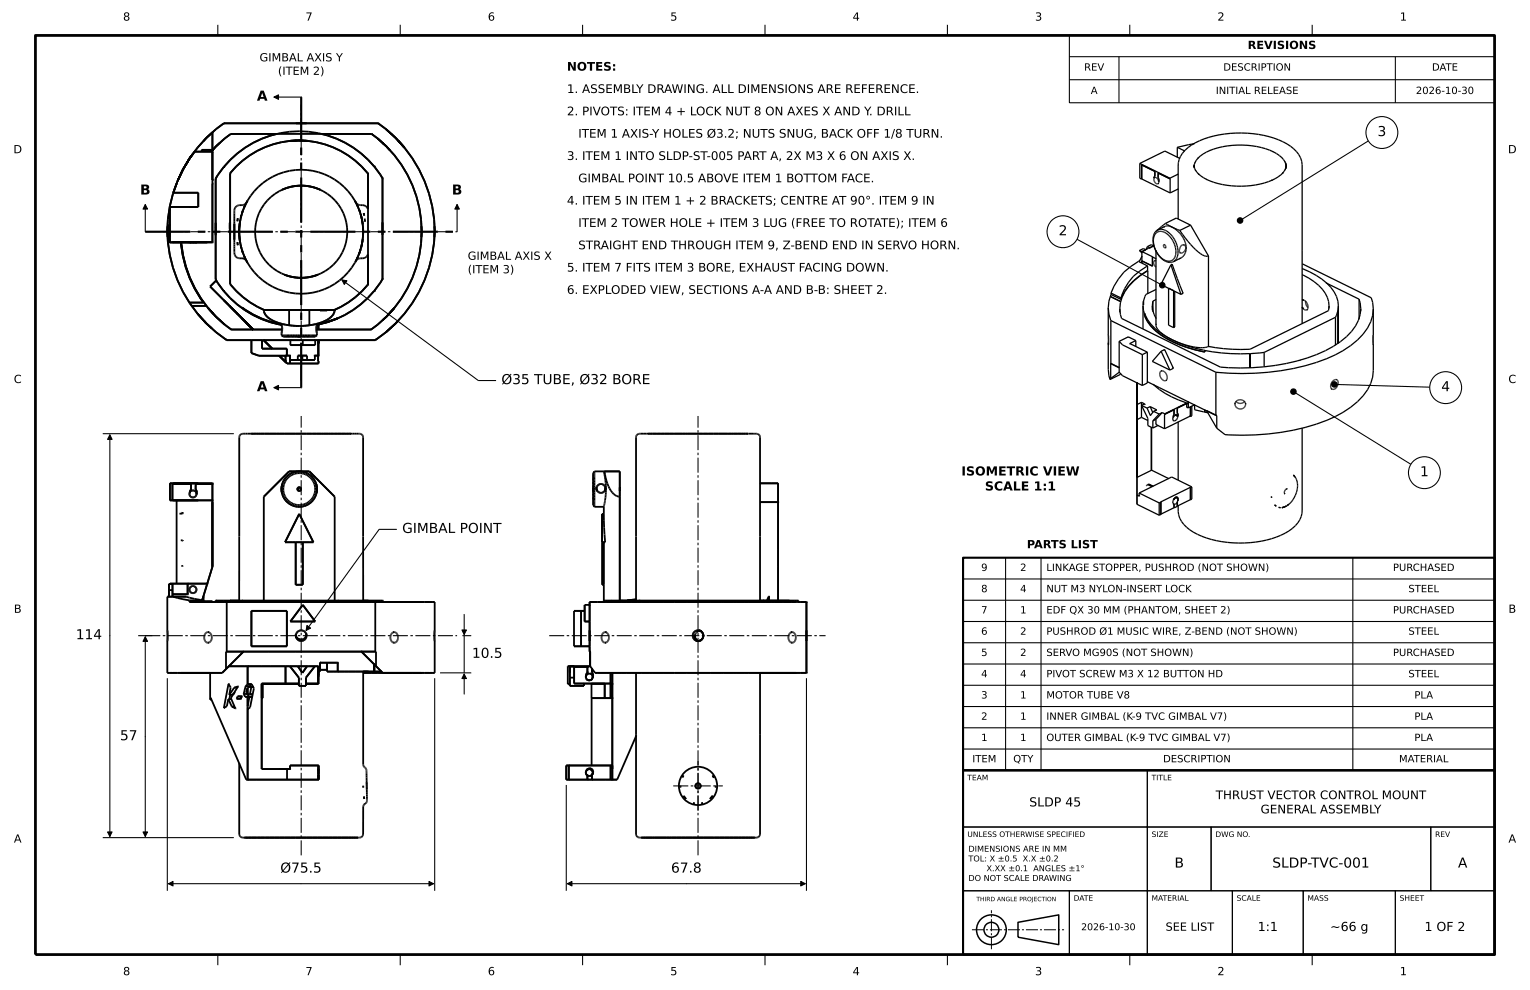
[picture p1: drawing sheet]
<svg xmlns="http://www.w3.org/2000/svg" width="432mm" height="279mm" viewBox="0 0 432 279" stroke-linecap="round" stroke-linejoin="round" font-family="sans-serif">
<defs><g id="words">
<g font-size="3.9">
<text x="72.5" y="28.4">A</text>
<text x="388.8" y="38.4">3</text>
<text x="39.5" y="54.9">B</text>
<text x="127.5" y="54.9">B</text>
<text x="298.8" y="66.4">2</text>
<text x="72.5" y="110.4">A</text>
<text x="141.5" y="108.4">Ø35 TUBE, Ø32 BORE</text>
<text x="406.8" y="110.4">4</text>
<text x="400.8" y="134.4">1</text>
<text x="113.5" y="150.4">GIMBAL POINT</text>
<text x="21.4" y="180.4">114</text>
<text x="133.2" y="185.7">10.5</text>
<text x="33.9" y="208.9">57</text>
<text x="331.5" y="244.8">B</text>
<text x="359.1" y="244.8">SLDP-TVC-001</text>
<text x="411.5" y="244.8">A</text>
<text x="79.1" y="246.3">Ø75.5</text>
<text x="189.4" y="246.3">67.8</text>
</g>
<g font-size="3.5">
<text x="271.3" y="134.2">ISOMETRIC VIEW</text>
<text x="278" y="138.4">SCALE 1:1</text>
<text x="290.5" y="227.6">SLDP 45</text>
<text x="355" y="262.8">1:1</text>
<text x="375.4" y="262.8">~66 g</text>
<text x="402" y="262.8">1 OF 2</text>
</g>
<g font-size="3.4">
<text x="160" y="19.9">NOTES:</text>
<text x="160" y="26.2">1. ASSEMBLY DRAWING. ALL DIMENSIONS ARE REFERENCE.</text>
<text x="160" y="32.5">2. PIVOTS: ITEM 4 + LOCK NUT 8 ON AXES X AND Y. DRILL</text>
<text x="163.2" y="38.9">ITEM 1 AXIS-Y HOLES Ø3.2; NUTS SNUG, BACK OFF 1/8 TURN.</text>
<text x="160" y="45.1">3. ITEM 1 INTO SLDP-ST-005 PART A, 2X M3 X 6 ON AXIS X.</text>
<text x="163.2" y="51.4">GIMBAL POINT 10.5 ABOVE ITEM 1 BOTTOM FACE.</text>
<text x="160" y="57.7">4. ITEM 5 IN ITEM 1 + 2 BRACKETS; CENTRE AT 90°. ITEM 9 IN</text>
<text x="163.2" y="64">ITEM 2 TOWER HOLE + ITEM 3 LUG (FREE TO ROTATE); ITEM 6</text>
<text x="163.2" y="70.3">STRAIGHT END THROUGH ITEM 9, Z-BEND END IN SERVO HORN.</text>
<text x="160" y="76.6">5. ITEM 7 FITS ITEM 3 BORE, EXHAUST FACING DOWN.</text>
<text x="160" y="82.9">6. EXPLODED VIEW, SECTIONS A-A AND B-B: SHEET 2.</text>
<text x="343.1" y="225.5">THRUST VECTOR CONTROL MOUNT</text>
<text x="355.8" y="229.6">GENERAL ASSEMBLY</text>
</g>
<g font-size="3.2">
<text x="34.7" y="5.8">8</text>
<text x="86.2" y="5.8">7</text>
<text x="137.7" y="5.8">6</text>
<text x="189.2" y="5.8">5</text>
<text x="240.6" y="5.8">4</text>
<text x="292.1" y="5.8">3</text>
<text x="343.6" y="5.8">2</text>
<text x="395.1" y="5.8">1</text>
<text x="73.2" y="17.3">GIMBAL AXIS Y</text>
<text x="352.1" y="13.8">REVISIONS</text>
<text x="78.4" y="21.1">(ITEM 2)</text>
<text x="3.8" y="43.2">D</text>
<text x="425.6" y="43.2">D</text>
<text x="132" y="73.3">GIMBAL AXIS X</text>
<text x="132" y="77.1">(ITEM 3)</text>
<text x="3.9" y="108.1">C</text>
<text x="425.7" y="108.1">C</text>
<text x="289.8" y="154.7">PARTS LIST</text>
<text x="3.9" y="172.9">B</text>
<text x="425.7" y="172.9">B</text>
<text x="3.9" y="237.8">A</text>
<text x="425.7" y="237.8">A</text>
<text x="328.9" y="262.7">SEE LIST</text>
<text x="34.7" y="275.2">8</text>
<text x="86.2" y="275.2">7</text>
<text x="137.7" y="275.2">6</text>
<text x="189.2" y="275.2">5</text>
<text x="240.6" y="275.2">4</text>
<text x="292.1" y="275.2">3</text>
<text x="343.6" y="275.2">2</text>
<text x="395.1" y="275.2">1</text>
</g>
<g font-size="2.8">
<text x="306" y="19.9">REV</text>
<text x="345.2" y="19.9">DESCRIPTION</text>
<text x="404.1" y="19.9">DATE</text>
<text x="307.8" y="26.5">A</text>
<text x="343.1" y="26.5">INITIAL RELEASE</text>
<text x="399.6" y="26.5">2026-10-30</text>
<text x="276.9" y="161.1">9</text>
<text x="287.9" y="161.1">2</text>
<text x="295.3" y="161.1">LINKAGE STOPPER, PUSHROD (NOT SHOWN)</text>
<text x="393.1" y="161.1">PURCHASED</text>
<text x="276.9" y="167.1">8</text>
<text x="287.9" y="167.1">4</text>
<text x="295.3" y="167.1">NUT M3 NYLON-INSERT LOCK</text>
<text x="397.5" y="167.1">STEEL</text>
<text x="276.9" y="173.1">7</text>
<text x="287.9" y="173.1">1</text>
<text x="295.3" y="173.1">EDF QX 30 MM (PHANTOM, SHEET 2)</text>
<text x="393.1" y="173.1">PURCHASED</text>
<text x="276.9" y="179.1">6</text>
<text x="287.9" y="179.1">2</text>
<text x="295.3" y="179.1">PUSHROD Ø1 MUSIC WIRE, Z-BEND (NOT SHOWN)</text>
<text x="397.5" y="179.1">STEEL</text>
<text x="276.9" y="185.1">5</text>
<text x="287.9" y="185.1">2</text>
<text x="295.3" y="185.1">SERVO MG90S (NOT SHOWN)</text>
<text x="393.1" y="185.1">PURCHASED</text>
<text x="276.9" y="191.1">4</text>
<text x="287.9" y="191.1">4</text>
<text x="295.3" y="191.1">PIVOT SCREW M3 X 12 BUTTON HD</text>
<text x="397.5" y="191.1">STEEL</text>
<text x="276.9" y="197.1">3</text>
<text x="287.9" y="197.1">1</text>
<text x="295.3" y="197.1">MOTOR TUBE V8</text>
<text x="399.2" y="197.1">PLA</text>
<text x="276.9" y="203.1">2</text>
<text x="287.9" y="203.1">1</text>
<text x="295.3" y="203.1">INNER GIMBAL (K-9 TVC GIMBAL V7)</text>
<text x="399.2" y="203.1">PLA</text>
<text x="276.9" y="209.1">1</text>
<text x="287.9" y="209.1">1</text>
<text x="295.3" y="209.1">OUTER GIMBAL (K-9 TVC GIMBAL V7)</text>
<text x="399.2" y="209.1">PLA</text>
<text x="274.4" y="215.1">ITEM</text>
<text x="286" y="215.1">QTY</text>
<text x="328.2" y="215.1">DESCRIPTION</text>
<text x="394.8" y="215.1">MATERIAL</text>
</g>
<text font-size="2.6" x="305.1" y="262.5">2026-10-30</text>
<g font-size="2.3">
<text x="273.3" y="240.4">DIMENSIONS ARE IN MM</text>
<text x="273.3" y="243.1">TOL: X ±0.5 X.X ±0.2</text>
<text x="278.4" y="245.9">X.XX ±0.1 ANGLES ±1°</text>
<text x="273.3" y="248.6">DO NOT SCALE DRAWING</text>
</g>
<g font-size="2.1">
<text x="273" y="220.2">TEAM</text>
<text x="325" y="220.2">TITLE</text>
<text x="273" y="236.2">UNLESS OTHERWISE SPECIFIED</text>
<text x="325" y="236.2">SIZE</text>
<text x="343" y="236.2">DWG NO.</text>
<text x="405" y="236.2">REV</text>
<text x="303" y="254.2">DATE</text>
<text x="325" y="254.2">MATERIAL</text>
<text x="349" y="254.2">SCALE</text>
<text x="369" y="254.2">MASS</text>
<text x="395" y="254.2">SHEET</text>
</g>
<text font-size="1.7" x="275.5" y="254.3">THIRD ANGLE PROJECTION</text>
</g></defs>
<g fill="none" stroke="#000" stroke-width=".51">
<path d="M58.3 38.9l-2.5 2.7M58.3 38.9l-.9 1M59.5 37.8h.1M59.5 37.8l-1.2 1.1M60 37.4v4.9M60 37.4l-1.7 1.5M60 37.4l-.5 .4M61 36.4l-1 1M61 36.4l2.2-1.6h43.5l2.2 1.6M61 36.4l-2.7 2.5M65.1 37.8l-4.1 3.5M65.1 37.8h12.8"/>
<path d="M65.1 37.8h39.8M76.5 38.2l2.6-.6 5.3-.6 2.7 .2 5.3 1M76.5 38.2l-4.9 2-2.4 1.5-2.2 1.6-3.8 3.7M77.9 37.9l-1.4 .3M81.9 39.8l-4.8 .9-4.5 1.9-4.1 2.7-3.6 3.6v31.3l3.7 3.7 4.1 2.7M83.4 39.7l-1.5 .1M83.4 39.7h.1M83.4 39.6v.1M83.5 34.8h3M83.7 39.7h-.3M83.7 39.7l-1.8 .1M84.4 39.6l2.4 .2"/>
<path d="M84.4 39.6l-2.5 .2M84.4 39.6l1.2 .1M84.4 39.6l-.7 .1M84.4 39.6l2.1 .1M85.6 39.7l1.2 .1M86.3 39.7h.1M86.4 39.7l.4 .1M86.4 39.7h.1M86.8 39.8l4.8 .9 4.5 1.9 4.1 2.7 3.7 3.7M90.9 37.8h14M91 37.9l1.4 .3M92.4 38.2l4.9 2 2.4 1.5 2.2 1.6 3.8 3.7"/>
<path d="M104.9 37.8l1.7 1.3M106.6 39.1l2.4 2.2M106.6 39.1l1.7 1.5M108.9 36.4l2.7 2.5M108.9 36.4l1.7 1.5zM110.3 37.9l1.3 1M110.5 37.8h.1M111.6 38.9l2.5 2.7M111.6 38.9h.1M111.7 38.9l.9 1M112.3 39.6l1.8 2M112.5 39.8h.1"/>
<path d="M112.5 39.8l1.6 1.8M112.5 39.9l1.6 1.7M112.6 39.9h.1M47.9 58.4l-.5 3.5M47.9 58.4h.1M47.9 58.2l-.5 3.7M47.9 58.2v.2M48 58.1v.3M48 58.4h.7M48 58.4v10M48 58.1l-.1 .1M48.8 54.6l-.9 3.6"/>
<path d="M48.8 54.6l-.8 3.5M48.9 54.4h6.4a.43 .43 0 0 1 .7 0 .43 .43 0 0 1 0 .6v2.8a.43 .43 0 0 1 0 .6 .43 .43 0 0 1-.7 0h-7.3M49.8 51.8l-.9 2.6M49.8 51.8l-1 2.8M49.8 51.8h.2M50.1 51.2l-1.3 3.4M50.1 51.2l-1.2 3.2M50.1 51.1h.1M50.2 50.9l.1 .1M50.2 50.9l-.1 .1M50.2 50.9h.1M50.3 50.7l-.1 .2"/>
<path d="M50.4 50.5l-.3 .6M50.4 50.5l-.1 .2M50.4 50.4l-.1 .3M50.4 50.4h.1M51 49.2l-.6 1.2M51 49.2l-.9 1.9M51 49.1l-.8 1.7M51.4 48.4l-1 2.1M51.4 48.4l-.4 .8M51.4 48.3l-.4 .8M51.6 48l-1.2 2.5M51.6 47.9l.1 .1"/>
<path d="M51.6 47.8l-.6 1.4M51.7 47.8l-.3 .6M51.7 47.8l-1.5 3M51.7 47.8l-1.6 3.4M51.7 48.1l-.3 .2M51.8 47.6l-.1 .2M51.9 47.4l-.1 .2M51.9 47.3l.2 .1M51.9 47.3l-.2 .5M52 47.3h-.1M52 47.3h.1M52 47.2l-.2 .4"/>
<path d="M52 47.2l-.3 .6M52 47.2h.1M52.2 46.8l-.3 .5M52.2 46.8l-.3 .6M52.4 46.6l-.2 .2M52.4 46.6h.1M53.1 45.5l-.7 1.1M53.1 45.4l-.7 1.2M53.4 44.9l-.3 .5M53.4 58.4h2.1M53.5 44.8l-1.8 3M53.6 44.6l-1.2 1.9"/>
<path d="M53.6 44.6l-.2 .3M53.6 44.6l-1.3 2.1 1.1-1.8M53.6 44.6l-1.4 2.2M53.6 44.6l-1.9 3.2M53.6 44.6l-.5 .9M53.6 44.5l.1 .1M53.6 44.5h.1M53.7 44.5h-.1M53.7 44.4l-.1 .1M53.7 44.4h.1M53.8 44.4l-.2 .2M53.8 44.4h.1"/>
<path d="M53.8 44.3l-.1 .2M53.8 44.3l-.2 .3M53.8 44.2v.1M53.9 44.2l-.3 .4M53.9 44.2l.1 .1M53.9 44.2l-.2 .2M53.9 44.1l-.3 .5M53.9 44.1l-.1 .3M53.9 44.1l.1 .1M54.1 43.9l-.4 .5M54.1 43.9l-.2 .2M54.3 43.7l-.4 .5"/>
<path d="M54.3 43.6l-.4 .5M54.3 43.6l-.2 .3M54.3 43.6v.1M54.3 43.6h.1M54.9 42.8l-1.3 1.8M54.9 42.8l-1.3 1.7M54.9 42.8h2.1M54.9 42.8h5.1M55.8 41.6l-.9 1.2M55.8 41.6l-2.2 3M56.9 42.3h3.1M56.9 42.3v.5"/>
<path d="M56.9 42.3h.1M57 42.3h3M57 42.8h3M59.9 51.8l.1 16.5M60 42.8v25.6M60 42.8v8M60 50.8h.1M60 42.8h.1M60 42.4l-.4 .4M60 42.4h.1M60.3 42l-.7 .8M60.9 50.4v28.5"/>
<path d="M61 41.3l-1.5 1.6M61 41.3l-1.4 1.5M61 41.3l-1 1.1M61 41.3h.1M62.1 40.3h.1M62.1 40.3l-1.1 1M63.1 47.1l-2.2 3.3M63.1 47.1h.1M63.2 47h.1M63.2 47v.1M68.5 59.7l-.5 1.6M68.5 59.5l-.2 .6z"/>
<path d="M69.1 58.1l-.6 1.6M69.3 57.7l-.4 .8zM69.8 56.7a1.7 1.7 0 0 1-1.5 1.2 1.93 1.93 0 0 0-2.2 2.3v5.2M69.8 56.7l.9-1.5 2.2-2.5 3-2.2 2.6-1.3 1.6-.6 2.6-.5 2.3-.2 2.3 .2 2.6 .5 1.6 .6 2.6 1.3 3 2.2 1.7 1.9 1.4 2.1M69.8 56.7l-.7 1.4M80.1 53.3l-2.2 1.2-1.4 1.1-2.3 2.5-1.6 3.4-.5 2.4-.1 1.9 .1 1.4 .7 2.8 1.5 2.7 1.6 2 1.1 1 1.3 .8 2.5 1.2M80.9 53l-.8 .3M80.9 53l-1.3 .5 .5-.2M81.5 52.9l-.6 .1M81.5 52.9l-1.4 .4M82.2 52.7l-.7 .2M82.2 52.7l-1.3 .3"/>
<path d="M82.9 52.6l-.7 .1M82.9 52.6l-1.4 .3M83.6 52.4l-.7 .2M83.6 52.4l-1.4 .3M84.3 52.4h-.7M84.3 52.4l-1.4 .2M84.3 52.4h1.4M85 52.4h-1.4M85 52.4h-.7M85 52.4h1.4M85 52.4h.7M85.7 52.4h.7"/>
<path d="M85.7 52.4l1.4 .2M86.4 52.4l1.4 .3M86.4 52.4l.7 .2M87.1 52.6l.7 .1M87.1 52.6l1.4 .3M87.8 52.7l1.3 .3M87.8 52.7l.7 .2M88.5 52.9l.6 .1M88.5 52.9l1.4 .4M89.1 53l1.3 .5-.5-.2M89.1 53l.8 .3M89.9 53.3l2.2 1.2 1.4 1.1 1.1 1 1.6 2.2 1.2 2.7 .5 2.7 .1 1.6-.1 1.4-.7 2.8-1.5 2.7-1.6 2-1.1 1-1.3 .8-2.5 1.2"/>
<path d="M100.2 56.7l.7 1.4M100.2 56.7l.2 .4a3.4 3.4 0 0 0 2.6 1l.8 .9M100.8 57.8l.2 .5zM100.9 58.1l.6 1.6M101.4 59.2l.2 .8zM101.5 59.7l.5 1.6M103.9 49v10M103.9 49v31.3M105.7 47v.1M105.7 47.1l2.2 3.2M107.9 40.3l1.1 1M107.9 50.3v28.5"/>
<path d="M109 41.3h.1M109 41.3l2.3 2.5 2 2.7 1.7 2.8 1.4 3 1.1 3.2 .9 3.2 .4 3.3 .2 3.3M109 41.3l1.1 1.1-.2-.1M109.8 42.1h.1M114.1 41.6l2.2 3 1.8 3 1.7 3.6 1.3 3.4 .9 3.6 .5 3.7 .2 3.2M47.2 65.1l.2 3.2 .5 3.7 .9 3.6M47.2 65.1h.1M47.2 65.1l.1 1.8M47.3 63.9l-.1 1.2M47.3 66.9h.1M47.4 61.9l-.2 3.2M47.7 63.4v1.6"/>
<path d="M47.7 65v.9M47.7 65.9v.9M47.7 66.8v1.6M47.7 65.1v.8M47.7 63.5v1.5M47.7 63.5v1.6M47.7 66.8v1.5M47.7 65.9v.8M47.7 66.7v1.6M47.7 63.4h.4M47.7 68.4h1M47.7 63.5h.4"/>
<path d="M47.7 68.3h.4M47.7 66.7h.4M47.7 65.1h.4M47.7 65.9h.4M48 68.4h12M48 68.4h.7M48.7 68.4h5.2M48.7 68.4h2.3M48.7 68.4h4.3M48.8 75.6l1.3 3.4M50.1 79l1.6 3.4M51 68.4l.6 3.6 .8 3.3"/>
<path d="M51 68.4h.2M51.1 68.3l.1 .4M51.2 68.4h1.8M51.2 68.4v.3M51.2 68.7l.5 3.3 .8 3.2 1 3 1.5 3.2 1.7 2.8M52.4 75.3l1.1 3.1M53 68.4h1.7M53 68.4h5.5h-3.9M53.4 68.4h2.1M53.5 78.4l1.4 3 2.6 4h-4M53.6 68.4h.2M53.9 68.4h.1"/>
<path d="M53.9 68.3h.1M53.9 68.3l-5.2 .1M53.9 68.3v.1M55.2 68.3h.1M55.2 68.3h4.8M55.5 68.4h.1M55.5 68.4h-.3h4.8M60 68.3v.1M60.9 62.9v3.4zM60.9 66.3h.1M60.9 78.9l.1 .2M60.9 78.9l.6 1"/>
<path d="M61 79.1l-1.7 1.8M61 79.1l.5 .8M61.5 79.9l1.6 2.2M64.9 63v1.5M64.9 63.1h.1M64.9 63.1v1.7v-2v3.5M64.9 64.8v.5zM66.1 65.4v6a1.71 1.71 0 0 0 2.3 1.5l.8 .3 .6 .9M66.1 65.4v2.3M66.1 63.1v2.3M67 68.4l.1 .8zM67.1 61.6l-.1 .8z"/>
<path d="M67.5 65.4v.8M67.5 65.4l.1 1.6M67.5 66.2l.2 1.7M67.5 66.2l.1 .8M67.5 64.6v1.6M67.5 64.6v.8M67.6 67l.1 .9M67.6 67l.2 1.6-.1-.7M67.6 63.8l-.1 .8M67.7 63l-.1 .8M67.7 62.9l-.2 1.7M67.7 62.9l-.1 .9"/>
<path d="M67.7 67.9l.3 1.6M67.8 62.2l-.1 .7zM67.9 69.3l.2 .7zM68 61.3l-.3 1.6M68 69.5l.5 1.6M68.1 60.8l-.1 .7zM68.3 70.7l.2 .6zM68.5 71.1l.6 1.6M68.9 72.3l.2 .4zM69.1 72.7l.7 1.4M69.1 72.7l.2 .3zM80.8 77.7l.8 .3"/>
<path d="M80.8 77.7l-.5-.2 1.3 .5M80.8 77.7l1.4 .4M81.6 78l1.3 .3M81.6 78l.6 .1M82.2 78.1l.7 .2M82.2 78.1l1.4 .2M82.9 78.3l1.4 .1M82.9 78.3h.7M83.6 78.3l.7 .1M83.6 78.3l1.4 .1M84.3 78.4h1.4M84.3 78.4h.7"/>
<path d="M85.7 78.4h-.7M86.4 78.3l-.7 .1M86.4 78.3l-1.4 .1M87.1 78.3h-.7M87.1 78.3l-1.4 .1M87.8 78.1l-.7 .2M87.8 78.1l-1.4 .2M88.4 78l-1.3 .3M88.4 78l-.6 .1M89.2 77.7l-.8 .3M89.2 77.7l.5-.2-1.3 .5M89.2 77.7l-1.4 .4"/>
<path d="M100.3 73.9l-2.1 3-2.3 2.2-1.4 1-1.6 .9-3 1.2-2.5 .5-2.4 .2-2.4-.2-2.5-.5-1.6-.6-2.7-1.3-2.9-2.2-1.5-1.7-1.6-2.3M100.9 72.7l-.6 1.2M101 72.5l-.2 .5zM101.5 71.1l-.6 1.6M101.8 70.4l-.6 1.5zM102 69.5l-.5 1.6M102 61.3l.3 1.6M102 69.5l-.1 .4zM102 61.3l.2 1M102 61.3l-.2-.9 .4 1.9M102.2 68.5l-.2 1M102.2 62.3l.2 1-.1-.4"/>
<path d="M102.2 62.3l.1 .6M102.3 67.9l-.3 1.6M102.3 62.9l.2 1.7M102.3 67.9l-.1 .6M102.3 67.9l.1-.4-.2 1M102.5 66.2l-.2 1.7M102.5 64.6v1.6M102.5 64.6v.8M102.5 64.6v-.3v1.1M102.5 65.4v1.1v-.3M102.5 65.4v.8M102.6 60.1l.2 .8z"/>
<path d="M102.9 61.7l.1 .8v-.2M103.8 71.8a1.96 1.96 0 0 1-2.3 1.1l-.8 .4-.4 .6M103.9 71.9v8.4M107.9 78.8l-2.2 3.2M107.9 62.8v3.5M118.9 63.9l.1 1.4M118.9 63.9h.1M119 65.3l-.2 3.4-.4 3.3-.9 3.2-1.1 3.2-1.4 3-1.7 2.8-2 2.7M119 65.3l-.1 1.6M122.6 63.9l.1 1.2M122.7 65.1l-.2 3.2-.5 3.7-.9 3.6-1.3 3.4-1.6 3.4-1.9 3.2-2.2 3-2.5 2.7M122.7 65.1l-.1 1.8"/>
<path d="M51.7 82.4l1.9 3.2M51.7 82.4l1.8 3M53.5 85.4l.1 .2M53.6 85.6l2.2 3M53.6 85.6l.5 .7M54.1 86.3h4.2M54.1 86.3l1.7 2.3M55.8 88.6l2.5 2.7M55.8 88.6l2.4 2.7M56.7 84.2l2 2.7M56.7 84.2l1.6 2.1M57.6 90.6h.1"/>
<path d="M57.6 90.6l.6 .7M58.2 91.3h.1M58.3 91.3l2.7 2.5M58.3 91.3l1.5 1.4M58.3 86.3l.4 .6M58.7 86.9l1.5 1.7zM58.7 86.9l1.4 1.6M58.7 86.9l2.3 2.5M59.3 80.9l10.2 10.2M59.3 80.9l10.6 10.5M60 88.3l1 1.1M61 89.4l2.4 2.2"/>
<path d="M61 89.4h.1M61 89.4l1.1 1M61 93.8l2.8 2.1M61 93.8l3 2.2M61.9 90.3l1.5 1.3M63.1 82.1h.1M63.2 82.1l3.7 3.8M63.4 91.6l1.9 1.4M63.4 91.6l1.9 1.5M63.8 95.9h.2zM63.8 95.9l.2 .1M64 96h.1"/>
<path d="M64 96h41.9M64 96h7M64.5 86l-1.3-1.3 3.2 3.3-1.2-1.3M65.1 86.7l-.4-.4 1.4 1.4M65.2 86.7h.1M65.2 86.7l2 2M65.3 86.6l-.1 .1M65.3 93h14.3M65.3 93l.1 .1M66.1 87.7l3.8 3.7M66.1 87.7l1.1 1M66.9 85.9l1.4 1"/>
<path d="M66.9 85.9l2.2 1.6M67.1 88.6l-.3-.3 1.1 1.2M67.2 88.7l2.7 2.7M67.9 89.5l2 1.9M67.9 89.5l.4 .3M68.3 89.8l1.6 1.6M68.3 89.8l.9 .9M68.3 89.8l.5 .5M68.3 86.9v-.1l3.2 2 2.4 1.1 2.6 1 3.1 .7M68.3 86.9l.8 .6M68.8 90.3l1.1 1.1M68.8 90.3l.4 .4"/>
<path d="M69.1 87.5l4.7 2.5 2.6 1 3.1 .7M69.2 90.7l.7 .7M69.4 91l.3 .3zM69.5 91.1l.3 .2M69.5 91.1l.4 .3M69.7 91.3l.2 .1M69.9 91.5l.5 .5zM69.9 91.5l.2 .1M69.9 91.5l1.6 1.6M69.9 91.5l.6 .6M69.9 91.5l1 1M69.9 91.4v.1"/>
<path d="M70.1 91.6l1.4 1.5M70.1 91.6l.5 .6M70.5 92.1l.4 .4M70.6 92.2l.9 .9M70.6 92.2h.1M70.6 92.2l.8 .8M71 96h2.4a.44 .44 0 0 1 .6 0 .44 .44 0 0 1 0 .6v1.2a.54 .54 0 0 0 .1 .6 .54 .54 0 0 0 .7 0h5.5a.43 .43 0 0 1 .7 0 .43 .43 0 0 1 0 .6v.8a.44 .44 0 0 1 0 .6 .44 .44 0 0 1-.7 0h-7.2l-1.4-.5a.99 .99 0 0 1-.7-1.5zM71 92.4l-.1 .1M72.7 86.6l1.9 .9M72.7 86.6l2.1 1M74 96h8.1M74.4 87.5l.1 .4"/>
<path d="M74.4 87.5h7.2M74.4 87.5h.2M74.5 87.9l.1 .5M74.6 87.5h19.7M74.6 87.5l.1 .1M74.6 88.4l.3 .4M74.9 88.8l.3 .4M75.2 89.2l.4 .4M75.6 89.6l.5 .4M76.1 90l.6 .3M76.7 90.3l.7 .4M76.8 98.4l-2.4-2.4 2.4 2.4"/>
<path d="M77.4 90.7l.7 .3M78.1 91l.8 .2M78.9 91.2l.6 .2M78.9 91.2l.8 .3M79.5 94.6l.5 .4M79.5 94.1v.5M79.5 91.4v.2M79.5 91.6h.1M79.5 91.4h.1M79.5 94.6h.1M79.5 91.5h.1M79.5 94h.1"/>
<path d="M79.5 94.1h.1M79.5 91.6v.1M79.5 91.5v.1M79.5 91.7h.1M79.5 93.9h.1M79.5 94.6h9.9M79.5 91.4l.2 .1M79.5 91.7v.1M79.5 93.8v.2M79.5 91.8v.5M79.5 93.9v.1M79.5 93.8v.1"/>
<path d="M79.5 93.3v.5M79.5 92.3h.1M79.5 92.3v1M79.5 93.3h.1M79.5 91.8h.1M79.5 91.8v2M79.5 93.8h.1M79.7 91.5l.9 .1M80 95h.1M80.6 91.6l.9 .2M81.5 91.8l1 .1M81.6 87.5h5.7"/>
<path d="M81.6 87.5v4.3M81.6 91.8l.9 .1M82 97.4h3.5M82 97.4h7M82 96v1.4M82 96h.3M82 96h3.5M82.5 91.9l1 .1M83.4 87.5h3.1M83.5 92h1M83.5 92h.1M83.9 95h1.1"/>
<path d="M85.4 92h-.9M85.4 92h.1M85.5 97.4h3.5M85.5 96v1.4M85.5 96h3.5M86.4 91.9l-1 .1M87.3 87.5h7.1M87.3 87.5v3.7a.48 .48 0 0 1 0 .6 .48 .48 0 0 1-.6 .1h-.3M87.4 91.8l-1 .1M88.3 91.6l-.9 .2M88.6 96h.4M88.9 96h17"/>
<path d="M89 96v1.4M89.2 91.5l-.9 .1M89.3 93h15.4M89.4 91.8v2M89.4 93.8h.1M89.4 93.3h.1M89.4 92.3v1M89.4 91.8h.1M89.4 93.3v.5M89.4 92.3h.1M89.4 93h15.3M89.4 91.7v.1"/>
<path d="M89.4 93.8v.2M89.4 93.9h.1M89.4 91.7h.1M89.4 91.6v.1M89.4 91.6h.1M89.4 91.7v.6M89.4 91.4v.2M89.4 91.4l-.2 .1M89.4 94h.1M89.4 94v.1M89.4 94.1h.1M89.4 91.5v.1"/>
<path d="M89.4 91.5h.1M89.4 94.6l-.4 .4h-9M89.4 94.1v.5M89.7 91.6l-.3 .1M89.7 91.6h.1M89.8 91.5v1.5M89.8 96.6v3.8M89.8 96.6h.1M89.8 91.5l-.4 .1M89.8 91.5h.1M89.8 96.1l.1 .2M89.9 96v.6"/>
<path d="M89.9 96.6h.1M89.9 96v.4M89.9 96.6v.3M89.9 96.9v.1M89.9 96.4v.6M89.9 96.6v3.8M89.9 95.9v.4M89.9 96v.5M89.9 96.3v.3M89.9 96.5v.4v-.3M89.9 91.6v1.4M89.9 96v4.4"/>
<path d="M89.9 96.6h-.1M89.9 96.6l-.1 .1M89.9 91.6h-.2M89.9 91.5h-.1M90 91.2l-.6 .2M90 91.2l-.8 .3M90.3 91.5l-.6 .1M90.3 91.5l-.4 .1M90.3 91.4v.1M90.3 87.6h2M90.3 91.4h.1M90.8 91l-.8 .2"/>
<path d="M91.5 90.7l-.7 .3M92.2 90.3l-.7 .4M92.3 91l-2.6 .6M92.3 91l-2 .5M92.4 90.9l-2.6 .6M92.4 90.9h-.1M92.8 90l-.6 .3M93.3 89.6l-.5 .4M93.7 89.2l-.4 .4M94 88.8l-.3 .4M94.3 88.4l-.3 .4M94.3 87.5l-.1 .1"/>
<path d="M94.3 87.5h.1M94.4 87.9l-.1 .5M94.4 87.5v.4M94.7 90l-2.3 .9M94.9 90l-2.6 1M94.9 90h.1M95.3 89.8l-2.9 1.1M95.3 89.8l-.4 .2M95.3 89.8h.1M96.2 86.6l-2.1 1M96.2 86.6l-1.9 .9M103.9 80.3l-3.6 3.6-4.1 2.7"/>
<path d="M105.6 82.1l-3.8 3.8-2.2 1.6-4.3 2.3M105.6 82.1h.1M105.7 82l-.1 .1M105.7 82h.1M105.9 96h.1M105.9 95.9h.2zM106.1 95.9l-.2 .1M106.6 91.6l-1.9 1.4M108 90.3l-1.4 1.3M108 90.3h.1M108.9 93.8l-2.8 2.1M108.9 93.8l-3 2.2"/>
<path d="M109 89.4l-1.1 1M109 89.4l-1 .9M109 89.4l-2.4 2.2M109 89.4h.1M110.1 88.3l-1.1 1.1M110.1 88.3h.1M110.4 92.5l-1.4 1.2 1.3-1.2M111.3 86.9l-2.3 2.5M111.3 86.9l-1.3 1.4M111.3 86.9l-1.2 1.4M111.6 91.3l-2.7 2.5M111.6 91.3l-1.5 1.3"/>
<path d="M112.3 90.6l-.7 .7M78.8 100.3l1.5 1.6M80.3 101.9h.3M80.3 101.9h.1M80.3 101.9l.3 .3M80.6 102.2l-1.8-1.8 2.2 2.2M80.6 100.4v1.8M80.6 100.4v1.5M80.6 100.4h1.2M80.6 101.9v.3M80.6 101.9h.1M81 102.6h.9"/>
<path d="M81 102.6h8.9M81.8 101.6h7.1M81.8 101.6h2.2M81.8 100.4v1.2M81.8 100.4h.3M81.9 102.6h8M81.9 100.4v2.2M84 100.4h2.7M84 100.4h1.3M84 100.4v1.2M84 101.6h1.3M85.3 100.4h1.4"/>
<path d="M85.3 101.6h1.4M85.3 100.4v1.2M86.7 100.4v1.2M86.7 101.6h2.2M88.6 100.4h.3M88.8 100.4h1M88.9 100.4h1M88.9 100.4v1.2M89.8 100.4v1.5M89.8 101.9l.1 .7M89.8 100.3v1.6M89.8 100.4h.1"/>
<path d="M48 136.4v4.8M48 136.4h12M53.6 138.9l.3-.7v-.9a.44 .44 0 0 0 0-.7 .44 .44 0 0 0-.6 0h-4a.43 .43 0 0 0-.6 0 .43 .43 0 0 0 0 .6v4M53.6 138.9h.1M60 136.6h-4.2a.44 .44 0 0 0-.6 0 .44 .44 0 0 0 0 .7v.8l.4 .8-.1 .4M60 136.4v5.3M60 136.6v4.6M60 136.4v.2M79.5 138v.5M79.5 137.5v.5M79.5 138.5v.5M79.5 137.1v.4"/>
<path d="M79.5 139l.2 .5M79.5 139l.1 .1M79.7 136.6l-.2 .5M79.7 136.6h.1M79.7 139.5l.1 .4M79.8 139.9l.8 1.3M79.8 136.1l-.1 .5M80.6 134.9l-.8 1.2M80.9 134.5l-.3 .4M81.3 134.2l-.4 .3M81.5 133.1l-7.1 7.1M81.6 133l-7.2 7.2"/>
<path d="M81.6 133h5.7M81.6 133h2.9M81.6 133l-.1 .1M81.7 133.9l-.4 .3M82.1 133.6l-.4 .3M82.5 133.4l-.4 .2M83.5 133.1l-1 .3M83.5 133.1h.1M83.9 138l.1 .1M84 138h-.1M84 138.1v.1M84 138.2v.1"/>
<path d="M84 137.9v.1M84 137.8v.1M84 138.3h.1M84 137.8h.1M84 138.3l.2 .2M84.1 137.7l-.1 .1M84.1 137.7h.1M84.1 137.6v.1M84.2 137.6h-.1M84.2 138.5h.1M84.3 138.5h.1M84.3 137.6h-.1"/>
<path d="M84.4 137.5l-.1 .1M84.4 138.5h.1M84.4 137.5h.1M84.5 133l.9 .1M84.5 133l-1 .1M84.5 133h2.8M84.5 137.5h.1M84.5 137.5l.1 .1M84.5 138.5h.1M84.6 138.5h-.1M84.6 137.6h.1M84.7 137.6l.2 .2"/>
<path d="M84.7 138.5h-.1M84.7 138.5h.1M84.8 138.4l-.1 .1M84.8 138.4h.1M84.9 138.3l-.1 .1M84.9 138.3h.1M84.9 137.8v.1M84.9 138.2v.1M84.9 137.9v.1M84.9 138.1v.1M84.9 138h.1M85 138l-.1 .1"/>
<path d="M85 122.4h16.5a1.03 1.03 0 0 1 1 1v46.1M85 122.4h-16.5a1.03 1.03 0 0 0-1 1v46.2M85 122.4h-14h.3M85 122.4h13.7M85.4 133.1l1 .3M85.4 133.1h.1M86.4 133.4l.4 .2M86.8 133.6l.4 .3M87.2 133.9l.4 .3M87.3 133l7.1 7.2M87.6 134.2l.4 .3M88 134.5l.3 .4"/>
<path d="M88.3 134.9l.8 1.2M89.1 136.1l.1 .5M89.1 139.9l-.8 1.3M89.1 136.6h.1M89.2 136.6l.2 .5M89.2 139.5l-.1 .4M89.4 137.1v.4M89.4 139l-.2 .5M89.4 139l-.1 .1M89.4 139h.1M89.4 137.5v.5M89.4 138.5v.5"/>
<path d="M89.4 137.5v.1M89.4 138v.5M98.7 122.4h.3zM167.4 133.6v8.9M167.4 133.6h.1M167.4 137.5v1M167.8 133.1v9.9M167.8 133l-.4 .5M167.8 133.1h.1M167.8 133h2.6M168.3 137.8l.1 .5M168.3 137.8h.1"/>
<path d="M168.3 137.6h.1M168.4 137.6a1.27 1.27 0 0 1 1.6-.9 1.27 1.27 0 0 1 .7 1.7M168.4 137.6l-.1 .2M168.4 138.3l.2 .2M168.4 138.3v.1M168.4 138.5h.2M168.6 138.5a1.25 1.25 0 0 0 2.1 0M170.4 133h.1M170.4 133.1h.1M170.4 133.1l.1 .3M170.5 133h.1M170.5 133.4h.1"/>
<path d="M170.5 133.4l.3 1.4M170.6 133h3.6a.61 .61 0 0 1 .7 .2 .61 .61 0 0 1 0 .8v6.2M170.6 133v.1M170.6 133.1l.6 2.6 .9 2.3 1.5 1.7 1.3 .5M170.7 138.5h.1M170.7 138.4v.1M170.8 134.8v.1M170.8 134.9l.2 3.6-.5 4.1M174.9 137.5v1M183.2 122.4h-2.7a1.03 1.03 0 0 0-1 1v46.1h-1.2M183.2 122.4h4.4M187.6 122.4h-4.6h.3"/>
<path d="M187.6 122.4h22.7M210.3 122.4h.7h-.3M210.3 122.4h3.2a1.03 1.03 0 0 1 1 1v46.1M214.4 136.4h5.2M214.5 136.4h5.1M219.6 136.4v33.2v-27.9M219.6 136.4v5.3M48 141.2h8h-7.1h.9M48 141.2h.7M48.7 141.2h11.3M49.8 141.2h10.2M49.8 141.2v23.5"/>
<path d="M51 152.5h.6M51.5 144.6v.1M51.5 144.6h.1M51.5 144.7h.1M51.6 152.5h.1M51.6 152.5l.1 .2M51.7 144.8l-1.1 .2M51.7 159.6l-.5 .1M60 160l-1.5 4.7M60 141.2v18.8M60 141.7h.1M60 141.7v18.3"/>
<path d="M60 160l-2.6 8.5M60 160h.1M74.4 140.2v29.3M80.4 153h3M80.6 141.2l.3 .4M80.9 141.6l.4 .3M81.3 141.9l.4 .3M81.7 142.2l.4 .2M82.1 142.4l.4 .3M82.5 142.7l1 .2M83.4 153h2.1M83.4 153v12"/>
<path d="M83.5 142.9h.1M83.5 142.9h1.9M84.5 145l-4.1 8M84.5 145l4 8M85.4 142.9h.1M85.5 153h3M85.5 153v12M86.4 142.7l-1 .2M86.8 142.4l-.4 .3M87.2 142.2l-.4 .2M87.6 141.9l-.4 .3M88 141.6l-.4 .3"/>
<path d="M88.3 141.2l-.3 .4M94.4 140.2v29.3M167.4 142.5h.1M167.4 142.5l.4 .5M167.8 143h.1M167.8 143h2.6M169.9 153h.9M169.9 153h.1M170.4 145a.46 .46 0 0 0-.5 .2 .46 .46 0 0 0 0 .6v7.2M170.4 145l.4 8M170.4 143v2M170.4 143h.1"/>
<path d="M170.4 142.9v.1M170.4 142.9h.1M170.4 153a.44 .44 0 0 0-.5 .2 .44 .44 0 0 0 .1 .6v10.6a.39 .39 0 0 0 0 .5 .39 .39 0 0 0 .4 .1M170.4 153v12M170.5 153h.1M170.5 142.7l-.1 .2M170.5 153h.3M170.5 142.6v.1M174.9 140.2v29.3M214.5 141.7h5.1M47.2 177.9h.1M47.2 178l.1 1.7"/>
<path d="M47.2 177.9l.1 .1M47.3 178h.1M47.3 179.3v.4M47.3 179.7l-.1 1.1M47.4 168.4h1.5M47.4 168.4h-.2v9.5M47.4 168.4h.3M47.7 166.5v1.9M47.7 167.2v1.2M47.7 164.8v1.1M47.7 164.8v1.7M47.7 168.4h1"/>
<path d="M47.7 164.8h.1a.62 .62 0 0 1 .8 0 .62 .62 0 0 1 .1 .9v.8M47.7 166.5h1M48.7 168.4h3.8M48.7 167.7v.7M48.7 166.5v1.9M48.7 164.7v3M48.7 164.7h4.3M48.7 164.7h-.7h1.8M48.7 168.4h.1M48.9 168.4h3.6M48.9 168.4l4.6 1M49.8 164.7h8.7"/>
<path d="M52.5 168.4l5 1M53 164.7v2.4a.44 .44 0 0 1 0 .6 .44 .44 0 0 1-.7 0h-3.6M53 164.7h5.5M53.5 169.9h.5M53.5 169.9h4M53.5 169.4v.5M53.5 169.4h4M54 169.9h4.2M54 169.9h.1M54.1 169.9h4.2M54.1 169.9h.1M57.2 169.9h.3"/>
<path d="M57.3 169.9h.9M57.3 169.7h2.7zM57.4 168.4l.1 1.5M57.4 168.4l-.4 1.1M57.4 169.9h2.6M57.5 169.9h1.2M57.5 169.4v.5M57.9 178.9l-.3 1.1 .4 1M57.9 178.9h.1M58.1 178.7l-.2 .2M58.1 178.6v.1M58.2 169.9h.1"/>
<path d="M58.2 178.5l-.1 .1M58.3 169.9h5.7M58.3 178.5h-.1M58.3 169.9h.4M58.5 164.7l-1.4 4.7 .3-1M58.7 178.4h.3M58.7 178.4l.4 .1M58.7 178.4l-.4 .1M58.7 169.9h50.3M58.7 169.9h2.2M59.1 178.5h.1M59.1 178.5l.1 .1"/>
<path d="M59.2 178.6h.1M59.2 178.6l.3 .2M59.5 178.8v.1M59.5 178.9l.2 .3M59.7 179.2h.1M59.7 179.2v.3M59.7 179.5h.1M59.7 179.5l.1 .7M60 169.9h.9M60 169.7v.2M64 169.9h.1M64 169.9h41.9"/>
<path d="M64 169.9v14M64.9 169.5h.2M65 169.5h2.5h-2.4M65 169.5h-4.1v.4M65.1 169.5h9.3M68.3 169.5h16.1M68.3 169.5h-4.7a.28 .28 0 0 0-.4 0 .28 .28 0 0 0 0 .4M68.3 169.5v.4M71 172.4h10M71 172.4v10M74.4 169.5h10.1M81 172.4v10"/>
<path d="M83.4 179.4l.3 .5M83.4 179l.3 .9 .8 .6M83.4 165h2.1M83.4 165h.1M83.5 179.5l.2 .4M83.5 165h1.9M83.7 179.9h.1M83.7 179.9l.4 .4M84.4 169.5h10.9M84.5 169.5h9.9M85.4 165h.1M85.5 170.7l3.5 4.7h-7z"/>
<path d="M86.4 178.7l-.1 .9-.6 .8M94.4 169.5h9.3M95.3 169.5h8.6M95.3 169.5v.4M103.7 169.5h.2M103.7 169.5h-1.3h1.5M103.9 169.5h1.7M103.9 169.5h1.8M105.6 169.5h.1M105.6 169.5v.4M105.7 169.5v.4M105.7 169.5h2.2a.45 .45 0 0 0 .3 .4 .45 .45 0 0 0 .5 0h.3"/>
<path d="M105.9 169.9v14M105.9 169.9h.1M105.9 169.9h3M107.9 169.9h1M108.9 169.9h13.8v8M109 169.9h10M110.4 178.9l-.2 1.1 .4 1M110.4 178.9h.1M110.8 178.6l-.4 .3M110.8 178.6h.1M110.9 178.4h.4M111.3 178.4l-.5 .2"/>
<path d="M111.3 178.4l.5 .2 .4 .6M112.2 179.2h.1M112.2 179.2l.1 .3M112.3 179.5h.1M112.3 179.5v.3M112.3 179.8h.1M112.3 179.8v.1M112.3 179.9v.1M112.3 179.9h.1M122.5 177.9h.2M122.7 177.9l-.1 .1M122.7 178.1v2.7"/>
<path d="M122.7 177.9h.1M122.7 178v.1M122.7 178l-.1 .1M162 172.4v10M162 172.4h2M162 172.4h2.9M164 172.4v10M164 172.4h1M166.4 169.9h2.2M166.4 170.7h-.5a.63 .63 0 0 0-.8 .1 .63 .63 0 0 0-.1 .8v2.8a.68 .68 0 0 0 .1 .9 .68 .68 0 0 0 .8 .1h.5M166.4 170.7v.3M166.4 170.7v4.7"/>
<path d="M166.4 169.9v14M166.4 175.4v7M166.4 169.9v.8M166.4 177.9v3M168.6 169.9h21.8M168.6 169.9h1.8M170.3 178.6l-.4 .6-.1 .7 .1 .8 .5 .6M170.3 178.6h.1M170.4 169.5h.1M170.4 169.5v.4M170.4 169.9h-1h21M170.4 165v4.5"/>
<path d="M170.4 165h.1M170.5 169.5h2M170.5 169.5h1.9M170.6 178.4l-.3 .2M170.6 178.4h.1M170.8 178.4h.4M170.8 178.4h-.2M170.8 178.4l.4 .1M171.2 178.5h.1M171.2 178.5l.5 .7M171.7 179.2h.1M171.7 179.2l.1 .3"/>
<path d="M171.8 179.5h.1M171.8 179.5v.1M171.8 179.6h.1M171.8 179.6v.2M171.8 179.8h.1M171.8 179.8l.1 .1M171.8 179.9v.3M171.9 179.9h-.1M172.4 169.5h2.5M172.5 169.5h.1M172.6 169.5h2.3M172.6 169.5v.4"/>
<path d="M172.6 169.5h.1M174.9 169.5h1.6M174.9 169.5h3.6M176.5 169.5h1.8M177 169.4l2.6-.2zM177 169.4v.2M178.3 169.5h2M178.5 169.5h36.9M178.5 169.5h1.1M180.3 169.5h3.3M180.3 169.5v.4M180.4 169.5v.4"/>
<path d="M183.6 169.5h28.5M183.6 169.5v.4M190.4 169.9h34.2M190.4 169.9h35.6M196 179.7h.1M196 179.3l.1 .7M196 179.3l.1 .6M196 179.3h.1M196.1 179.4l-.1 .3M196.1 179.4h.1M196.1 179.4v.5M196.1 179.6v.4"/>
<path d="M196.1 179.7l.1 .4M196.1 180l.1 .2M196.2 178.9l-.1 .5M196.7 178.3l-.4 .6-.2 .8M196.8 178.3h-.1M196.9 178.2l-.1 .1M196.9 178.2h.1M197 178.1l-.4 .2M197.1 178.1l-.2 .1M197.2 178.1h-.1M197.3 177.9a1.5 1.5 0 0 1 1.2 1.8 1.5 1.5 0 0 1-1.8 1.2M197.3 177.9h.1"/>
<path d="M197.3 177.9a1.5 1.5 0 0 0-1.8 1.1 1.5 1.5 0 0 0 1.1 1.8M197.3 177.9l.7 .3-.2-.2M197.4 178l-.2 .1M197.6 178h-.2M197.6 177.9h.1M212.1 169.5h3.2M212.1 169.5v.4M215.4 169.5h10v.4M215.4 169.5v.4M215.4 169.5h-1h1M215.4 169.5h7.4M217 168.4v1.1z"/>
<path d="M217 168.4l-.6 1.2M222.7 178.9l-.2 .7a1.51 1.51 0 0 0 1 1.8M222.8 178.9h-.1M223.1 178.6l-.3 .3M223.1 178.6h.1M223.2 178.4h.4M223.5 178.4l-.4 .2M223.5 178.4h.1M223.6 178.4l.5 .2M223.6 178.4h-.1M224.1 178.6h.1M224.1 178.6l.4 .6"/>
<path d="M224.5 179.2h.1M224.5 179.2l.1 .3M224.6 179.5h.1M224.6 179.5v.7M225.3 169.9h.7M226 169.9h1.6v20h-13M227.6 177.9v3M47.2 180.9v9h4.5M47.2 180.9h.1M47.3 180.8l-.1 .1M47.3 180.8h-.1M51 189.9h.7"/>
<path d="M51.7 189.9h6.6M51.7 189.9h7M58 181v.1M58 181.1l.2 .2M58.2 181.3h.1M58.3 189.9h4.4M58.3 189.9h.1a.6 .6 0 0 1 .8 0 .6 .6 0 0 1 .1 .8v6.8M58.3 181.3l.4 .1M58.7 181.4h.2M58.7 189.9h.7M58.7 189.9h4M58.9 181.4h-.2"/>
<path d="M59.2 181.2l-.3 .2M59.2 181.2h.1M59.5 197l10 23M59.5 197l-.2 .5M59.5 197h.2M59.7 180.5l-.5 .7M59.7 180.5h.1M59.7 197.5h-.4M59.8 180.2l-.1 .3M59.8 180.2h.1M63.2 199.8h.2M63.8 188.8l-1.1 1.1"/>
<path d="M63.8 183.9h4.9M63.8 183.9v4.9M63.8 183.9h.2M64 183.9h41.9M64.4 197.3l1 2.1M64.4 197.3h1M64.4 197.3l-.1 .8a1.39 1.39 0 0 1-1.1 1.7M64.5 193l-1.3 6.8M64.5 193h.2M64.5 193h.3M64.5 193a2.7 2.7 0 0 1 .2 3v.1M64.5 193h.1"/>
<path d="M64.5 188h5.4M64.6 188h25.3M64.7 196.1h1.1M65 196.1l-.3 1.3M65.4 199.4l1 .5M65.4 199.4h.8M65.9 195.6l-.1 .5M66.1 194.1l-1.4 2M66.3 195.3l-.5 .8M66.4 199.9h.3M66.8 197.2h1.1M67 194.1h-.9"/>
<path d="M67.1 196.5h1M67.1 196.5l-.3 .7M67.1 196.5h1.2M67.2 193.7l-1.4 2.2a1.4 1.4 0 0 0-.1 2.3l.7 1.7M67.2 193.7l-1.1 .4M67.2 193.7h.2M67.9 197.2h.1M67.9 197.2h.3M68.1 196.5h.2M68.1 196.5l-.2 .7M68.3 196.5h.2M68.3 196.5l-.4 .7"/>
<path d="M68.5 183.9h33.7h-.2M68.6 183.9h.1M68.7 183.9l-6 6M68.7 183.9l-4.9 4.9M68.8 195.9l.4 .8M68.8 195.9h.9M69.2 196.7h1.1M69.3 193.6h1.1M69.3 193.6l-.5 2.3M69.9 194.1a1.67 1.67 0 0 0-.2 1.8h.2M69.9 196.6h1.4M69.9 196.6l.5 .1"/>
<path d="M69.9 196.6v2.7M69.9 196.6v2.8M69.9 196.6l-.7 .1M69.9 199.4l-.1 .6M69.9 188v5.1M69.9 188v5.2M69.9 188h10.7M69.9 195.9l.6 .1M69.9 194.1v1.8M69.9 193.2l-.6 .4M69.9 193.1v.1M69.9 194.1h.1"/>
<path d="M69.9 199.3v.1M69.9 196l.4 .7M70.2 193.9h.7M70.2 193.9h1M70.2 193.9l-.3 .2M70.4 193.6l-.1 .3M70.4 196.7h.8h-.9M70.4 196.7l-.5 2.6M70.8 195.9h.5l-.8 .1M70.9 193.9l-.4 2.1M70.9 193.9h.7M71 182.4h10"/>
<path d="M71 193.1l.1 .2a3 3 0 0 1 .2 3l-.5 2.2a1.33 1.33 0 0 1-.9 1.5M71 193.1h-1.1M71 193.1l-.6 .5M71.2 193.9h.3M71.2 193.9h.1M73.9 197v20M73.9 197h.1M73.9 193v4M73.9 197h.3M73.9 193h.1M73.9 192.9h6.4M73.9 192.9v4.1"/>
<path d="M73.9 192.9v.1M74.1 193h10.2M74.2 193h10.2M74.2 193a.42 .42 0 0 0-.4 .3 .42 .42 0 0 0 .1 .5v3.2M74.2 193v4M80.3 192.9h.3M80.3 193h.3M80.3 193h.1M80.3 192.9v.1M80.6 188v4.9M80.6 188h1.2M80.6 192.9h3.7"/>
<path d="M80.6 188v5M80.6 192.9v.1M80.6 192.9h3.8M81.8 188h2.2M81.8 188l2.5 3.2M84 188h2.7M84 188l1.3 1.9 1.4-1.9M84.1 180.3h.1M84.1 180.3l.3 .1M84.3 193.6h2M84.3 192.9v.7M84.3 191.2v2.4"/>
<path d="M84.3 191.2v1.7M84.4 180.4l.1 .1M84.4 180.4v.1M84.5 180.5h.5M84.9 180.5h.1M85.7 180.4l-.7 .1M85.7 180.4h-.1M86.3 192.9v.7M86.3 191.2v2.4M86.3 192.9h3.5M86.3 191.2v1.7M86.4 192.9h3.4"/>
<path d="M86.7 188h2.2M88.9 188h1M88.9 188l-2.6 3.2M89.8 190.1h.1M89.8 188.3v1.5M89.8 189.8v.8M89.8 190.5v.5M89.8 191v.9M89.8 191.9h.1M89.8 190.6v1.4M89.8 188.2v4.7M89.8 191v1.9"/>
<path d="M89.8 189.8h.1M89.8 188.2v.1M89.8 188.2h.1M89.8 190.6h.1M89.9 188.2v1.6M89.9 189.8v.2M89.9 190v1M89.9 190.1v.9M89.9 188.3v1.5M89.9 190.1h.1M89.9 189.9v.7M89.9 190.1v.5"/>
<path d="M89.9 189.5v2.9a.43 .43 0 0 1 0 .6 .43 .43 0 0 1-.6 0h-2.9M89.9 188.2h.4M89.9 188v.3M89.9 189.8v.1M89.9 191h-.1M89.9 189.5h.4M90.2 189h2.1M90.3 187h5M90.3 187v1.2M90.3 187h.1M90.3 189v.5M90.3 187v2.5"/>
<path d="M90.3 187v2M90.3 189h2M90.3 187h2M92.3 189.5h11.4M92.3 189v.5M92.3 187v2.5M92.3 189.5h3M92.3 187h3M92.3 187v2M95.3 189.5h8.6M95.3 187v2.5M102 183.9l6 6"/>
<path d="M102 183.9l4.1 4.1M102 183.9h4.1M102.5 189.9h2.4M102.5 189.6v26.1l.1 .6 .8 1 .1 3.6M102.5 189.9h6.4M103.7 189.5h-1.2h1.4M103.7 189.5h.2M103.9 189.5h1.8M103.9 189.5h1.7M104.9 189.9h4.1M104.9 189.5v.4M105.6 189.5h.1"/>
<path d="M105.6 187.2v2.3M105.7 187.4v2.1M105.7 187.5v2M105.7 189.5h2.1M105.9 183.9h.2M106.1 188l1.9 1.9M106.1 183.9v4.1M108 189.9h1M108 189.9h.9M109 189.9h10M110.6 181v.1M110.6 181.1l.2 .2"/>
<path d="M110.8 181.3h.1M110.9 181.3l.2 .1M111 181.4h.3M111.1 181.4h.2M111.6 181.3l-.3 .1M111.6 181.3h.1M111.8 181.2l-.2 .1M111.8 181.2h.1M112 181l-.2 .2M112 181h.1M112.2 180.5l-.2 .5M112.2 180.5h.1"/>
<path d="M112.3 180.2l-.1 .3M112.3 180.2h.1M112.3 180.1v.1M112.3 180v.1M122.5 180.9h.2M122.6 180.8l.1 .1M122.7 180.9h.1M122.7 180.9v9h-13.8M160.2 188h6.4M160.2 188h1.8M160.2 188v5M160.2 193h.3"/>
<path d="M160.5 193h.1M160.5 192.9h.4M160.5 192.9h.3M160.5 192.9v.1M160.8 191.2v1.8a.43 .43 0 0 0 0 .6 .43 .43 0 0 0 .6 0h2.8a.45 .45 0 0 0 .6-.1 .45 .45 0 0 0 0-.6M160.8 188h1.2M160.8 188v3.2M160.8 191.2h1.2M160.8 188v1.9M162 182.4h2M162 182.4h4.4M162 188.2h3.8"/>
<path d="M162 188.2v4.7M162 192.9h10.3M162 188v3.2M162 192.9h2.8M162 191.2v1.7M162 188h4.6M162 188v.2M164 182.4h2.4M164.8 192.9h2.1M165.3 191.1l.1 .4M165.4 191.5l.2 .3M165.4 191.5l.2 .2"/>
<path d="M165.4 190.6l-.1 .5M165.5 190.5l-.1 .1M165.5 190.5l-.2 .6M165.6 191.7v.1M165.6 191.7l.2 .2M165.6 191.8l.4 .2M165.6 191.8l.2 .1M165.8 189.8l-.4 .8M165.8 189.8h.1M165.8 188.3h.1M165.8 188.3v1.5M165.8 191.9l.1 .1"/>
<path d="M165.9 192h.1M165.9 192h.6M166 192h.5M166.1 190.1l-.6 .4M166.4 182.5v1.4M166.4 183.9h.1M166.5 190.1h.1M166.5 188l1.5 1.9M166.5 183.9v4.1M166.5 183.9v4.2zM166.6 190.1h.2M166.6 190.1l.3 .1"/>
<path d="M166.7 191.9l-.2 .1M166.8 190.1l.5 .9M166.8 190.1h-.8l-.6 .5M166.8 190.1l.1 .1M166.9 190.2l.4 .5M166.9 191.8l-.9 .2M166.9 191.8l-.2 .1M166.9 192.9h5.4M166.9 193h3.8M166.9 193h.1M166.9 192.9v.1M166.9 193v4"/>
<path d="M166.9 197h3.8M166.9 197h.1M167 197v19.1M167 197h5.8M167 191.8h-.1M167 191.8l-.3 .1M167.1 189.8l.3 .8M167.1 189.8l.3 .9M167.1 188.6v1.2M167.2 191.5l-.3 .3M167.2 191.5l-.2 .3M167.2 191.3l-.2 .5"/>
<path d="M167.3 190.7v.3M167.3 190.7l-.1 .6M167.3 191l-.1 .5M167.3 191l-.1 .3M167.4 190.7l-.1 .3M167.4 190.6l-.1 .4M167.4 190.6v.1M168 189.9h22.4M170.4 181.3h.1M170.4 181.3l.4 .1M170.7 193v4M170.7 193h.1"/>
<path d="M170.7 197h.1M170.7 197h1.6M170.8 181.4h.2M171.1 181.3l-.3 .1M171.1 181.3h.1M171.2 181.2l-.1 .1M171.3 181.2h-.1M171.5 181l-.2 .2M171.5 181h.1M171.8 180.5l-.3 .5M171.8 180.5h.1M171.8 180.2v.3"/>
<path d="M171.8 180.2h.1M172.3 192.9v-3v3.1M172.3 193h.5M172.3 193h.3M172.3 192.9v4.1M172.3 193v4M172.3 197h.3M172.6 193v4M172.6 197h.2M172.6 193h.2M172.8 197v20v-1M172.8 193v-3.1v30.1"/>
<path d="M172.8 193v4M179.5 189.9v45.5a1.13 1.13 0 0 0 1.2 1h29.6M190.4 189.9h25.5M190.4 189.9h24.2M196.1 180l.2 .3-.1-.2M196.1 180h.1M196.2 180.2l.4 .7M196.2 180.1l.2 .3M196.2 180.5l.3 .3M196.4 180.4l.1 .1M196.4 180.5l.4 .4M196.5 180.5l.2 .3"/>
<path d="M196.5 180.9h.2M196.6 180.8l.1 .1M196.6 180.9h.1M196.6 180.9l.1 .1M196.7 180.9h.3M196.7 180.7l.1 .1M196.8 180.8l.1 .1M196.8 180.9l.3 .1M196.8 180.9h.1M196.9 180.9l.1 .1M197 180.9l.1 .1M197.9 180.7l-.9 .2"/>
<path d="M214.5 189.9h1.4M214.5 189.9h.1M214.5 189.9v45.5a1.15 1.15 0 0 1-1.3 1h-.2M215.9 189.9h8.7M223.3 181.4h.3M223.5 181.4h.1M224.3 181l-.7 .4M224.3 181h.1M224.5 180.5l-.2 .5M224.5 180.5h.1M224.6 180.2l-.1 .3M224.6 180.2h.1"/>
<path d="M67.5 215.3v20.1a1.15 1.15 0 0 0 1.3 1h.5M69.8 200h.4h-.3M69.8 200h.1M69.9 200v20M73.9 217h8M73.9 217h7.1M81 217v3M81 217h.9M81.9 217l-3 .1M89.8 216h.1M89.8 216.9h.1M89.9 216h-7.4a.44 .44 0 0 0-.6 0 .44 .44 0 0 0 0 .7v.3"/>
<path d="M89.9 216v4M89.9 217.5v.9zM89.9 217v.5M89.9 216.9v.6M89.9 218.9v-.2v1.3M89.9 217v.4zM89.9 216.9v.1M89.9 218.9v1.1M89.9 218.9v.1M89.9 219h.1M89.9 217l-.1 .2M159.8 216v4"/>
<path d="M159.8 216h13M159.8 216h.7M160.5 216v4M160.5 216h11.8M165.3 218.1l.1 .3M165.3 217.9l.1 .6M165.3 217.9v.2M165.4 218.4v.1M165.4 218.4l.2 .4M165.4 217.7l-.1 .2M165.4 217.7l-.1 .4M165.4 218.5l.4 .4"/>
<path d="M165.4 218.5l.2 .3M165.4 217.5l-.1 .4M165.4 217.5v.2M165.5 217.4l-.1 .1M165.6 217.3l-.1 .1M165.6 217.3l-.2 .4M165.6 218.8l.2 .1M165.6 218.8l.5 .2M165.8 217.2l-.2 .1M165.8 218.9v1.1M165.8 218.9l.6 .1M165.8 218.9l.3 .1"/>
<path d="M165.8 217l-.3 .4M165.8 217l-.2 .3M165.9 217.1l-.4 .3M165.9 217.1l-.1 .1M166 217h.2M166.1 216.9h.6M166.1 216.9l-.3 .1M166.1 219h.3M166.2 217l-.3 .1M166.2 217l-.4 .2M166.2 217h.2M166.3 217h.1"/>
<path d="M166.3 217l.6 .2M166.3 217l-.4 .1M166.4 217h.2M166.4 217l.4 .1M166.4 216.9h.3M166.4 216.9h-.3M166.4 216.9l.6 .1M166.4 216.9l-.8 .4M166.6 219h-.2M166.7 219h-.1M166.7 219h-.3M166.7 216.9l.3 .1"/>
<path d="M166.7 216.9l.4 .3M166.8 217.1l.1 .1M166.8 217.1l.4 .6M166.8 218.9l-.1 .1M166.9 218.9h.1M166.9 218.9l-.3 .1M166.9 217.2l.3 .3M167 217l.4 .5M167 217l.1 .2M167.1 218.7v1.3M167.1 218.7l-.2 .2M167.1 218.6v.1"/>
<path d="M167.1 218.6l-.3 .3M167.1 217.2l.3 .3M167.2 217.5v.9M167.2 217.5v.2M167.2 217.7l.1 .6M167.2 218.4l-.1 .3M167.3 218.3l-.2 .4M167.3 218.3l-.1 .1M167.3 218.3l-.2 .3M167.4 217.5v.4M167.4 217.9l-.2 .5M167.4 217.9h.1"/>
<path d="M172.3 216h.5M172.3 216v4M172.8 216v4M179.6 207.6l-5.4 12.4M192.9 218.9l-.3 .5zM201.1 218.8l.4 .7zM69 236.4h.3M69.3 236.4h12.6M69.3 236.4h12.5M69.5 220h20.4M69.5 220h.4M69.9 220h11.1"/>
<path d="M81 220h8.9M81.8 236.4h4.8M86.6 236.4h14.1M89.8 220h.1M100.7 236.4h.3M102.5 221.8v.2zM102.5 222v.2zM102.7 224.8l.1 .7zM103 226.8h.1M103.4 222.6h.1M103.5 221h-.1M103.5 222.6v.1"/>
<path d="M103.5 220.9v.1M103.5 220.9v1.8M103.5 220.9h.1M103.5 220.9v.8M103.5 222.7h.1M103.5 222.1l.1 3.8M103.6 225.9h.1M103.6 225.9l-.1 .5a3 3 0 0 0-1 3.3v4.7a1.39 1.39 0 0 1-1 2h-.8M159.8 220h.7M159.8 220h11.1M160.5 220h5.3M165.8 220h1.3"/>
<path d="M167.1 220h5.2M170.9 220h.1M171 220h3.2M172.3 220h.5M172.8 220h1.4M181 236.4h29.3M192 221.8v.2zM192 222v.2zM193 224.8l.6 .7-.2-.3M193 224.8l.4 .4M193 224.8l-.1-.2 .5 .6M195.6 226.6l.5 .2z"/>
<path d="M196.5 221.3a.75 .75 0 0 1 1.1 .2 .75 .75 0 0 1-.5 1.1 .75 .75 0 0 1-.9-.8zM197.8 221.8h.1M197.9 226.8l.5-.2zM201 224.8l-.6 .7 .3-.3M201 224.8l.2-.2-.5 .6M201 224.8l-.3 .4M202 222v.2zM202 221.8v.2zM210.3 236.4h2.7"/>
<circle cx="54.5" cy="139.4" r="1"/>
<circle cx="84.5" cy="138" r="4.5"/>
<circle cx="54.5" cy="166.4" r="1"/>
<circle cx="85" cy="179.4" r="1.5"/>
<circle cx="197" cy="221.8" r="5.4"/>
<circle cx="197" cy="221.8" r=".75"/>
</g>
<g fill="none" stroke="#000" stroke-width=".36">
<path d="M321.7 46.1l8.5 4.2M321.7 46.1v3.8a.46 .46 0 0 0 0 .5 .46 .46 0 0 0 .5 .2M322.2 46.6l2.8 1.4a.96 .96 0 0 1 .9 1.4v.3M322.2 46.6v4M322.3 46.5l2.8 1.4a.96 .96 0 0 1 .9 1.5l-.3 .9M322.3 50.5l7.9 4M322.3 46.5v4M322.3 50.5l-.1 .1M322.3 46.5l-.1 .1M325.7 50.3h.1M325.7 50.2v.1M325.7 50.3l.1 .9a.93 .93 0 0 0 1 .7"/>
<path d="M325.7 50.2h.1M325.8 50.1l-.1 .1M325.8 50.1h.1M325.9 49.8l-.2 .4M326 50.1h-.2M326 50.1h.1M326.1 50.1l.6 .4 .3 .8M326.1 50l-.3 .1M326.8 50.2l.2 1M326.8 48.8v1.4M326.8 48.8l3.4 1.7M326.9 51.8l-.1 .1"/>
<path d="M326.9 50.1l.2 .8-.1 .4M326.9 50.1l-.1 .1M326.9 51.8h.1M326.9 48.8v1.3M326.9 48.8l3.3 1.7M326.9 48.8h-.1M327.1 51.7l-.3 .2M327.1 51.3h-.1M327.1 51.3h.1M327.1 51.3l-.2 .5M330.2 50.3v.2M330.2 50.5v4"/>
<path d="M330.2 50.5h.1M332.3 41.6l2.1 1M332.3 41.6v2.8M332.5 53.3l-2.3 1.2M332.5 49.1l-2.3 1.2M333 44.7l-3.4-1.6a1.77 1.77 0 0 0-2.3 .3l-5.6 2.7M337.1 40.5l-4.8 1.1M362.9 46.3l-1.2-1.9-1.5-1.1-1.9-.9-2.3-.8-2.6-.4-4.3-.3-4.1 .5-2.5 .7-2.1 .8-2.3 1.7-.8 1.3-.3 1.2 .1-.6v1l-.1-.6 .5 1.3-.1-.2 1 1.2-.2-.1 1.5 1.1 1.8 .9 3.5 1 5.3 .5 4.1-.4 2.5-.6 2.2-.8-.2 .1 2.6-1.5 .9-1.1 .5-1.1M362.9 46.3l.1 .6M362.9 46.3l.1 .3M362.9 46.3l-.1-.4 .2 .7M363 46.6v.7v-.4"/>
<path d="M363 46.6v.3M363 46.9l-.1 .7v-.4M363 46.9v-.3l-.1 .6M363 46.9l-.1 .3M321.6 70.7l.7 .7M321.6 70.7l.7 .3M321.8 73.5l-2.7 1.7-1.9 1.6-1.6 1.9-1.2 2.1-.8 1.9M322.2 74.2l1.7 .9M322.2 73.6l3 1.5M322.2 73.6v.6M322.2 74.2h.1M322.3 73.6l3 1.5"/>
<path d="M322.3 71v2.6M322.3 71l3 1.5M322.3 73.6h-.1M322.3 71l.2 .2M322.3 72.3l-.5 1a.5 .5 0 0 0-.2 .7 .5 .5 0 0 0 .6 .2M322.4 74.1l-.2 .1M322.5 73.7l-.3 .5M323.4 70.5a1.35 1.35 0 0 0-1.8 .2M323.4 70.5l-1.1 .5M323.8 69.6l-.4 .9M323.8 69.6l.7 .3M323.9 75.1v1.3"/>
<path d="M323.9 75.1l-2.2 1.4-1.9 1.6-2.4 3.4-1 2.6M323.9 76.4l-2.2 1.4-3.2 2.9-1.1 1.5-1 2.3M323.9 76.4h.1M323.9 76.4v6.5M323.9 76.4l-2.1 1.4-3.2 2.9-1.1 1.6-1.2 2.8M324.5 69.9l-.1 .3M325.2 72.5v2.6M325.2 72.5l1.1 .6M325.3 72.5v2.6M325.3 75.1h-.1M325.3 72.5h-.1M325.6 73.9l.1 .9 .6 .6"/>
<path d="M325.6 73.8v.1M325.6 69.4a1.34 1.34 0 0 0-1.8 .2M325.6 69.4l-1.1 .5M325.7 69.3l-3.4 1.7M325.7 69.4l.7 1.8 1.5 1.8 1.7 1 1.6-.1M325.7 73.7l-.1 .1M325.8 73.6l-.1 .1M325.8 73.6h.1M326 73.6h-.2M326 73.6h.1M326.1 73.6h.2M326.1 73.5l-.3 .1"/>
<path d="M326.2 65.8l1-.5 1.5 .3 1.2 .9 1 1.3 .7 1.7 .3 1.6-.4 1.6-.8 .8-1.1 .2-.9-.3-1.2-.9-1.1-1.3-.7-1.6-.2-1.7 .1-1zM326.2 70.6v21.1M326.7 64.9l1.2-.2 1.4 .5 1.3 1.2 1.1 1.6 .6 1.8 .2 1.7-.4 1.5-.9 .9M326.7 64.9l-.7 .6-.4 1-.2 1.6 .3 1.3M328.3 69.3v.1M328.3 69.4v.1M328.3 69.2v.1M328.3 69.5h.1M328.3 69.2h.1M328.4 69.5v.2M328.4 69.2h-.1M328.4 69.1h.1"/>
<path d="M328.4 69.7h.1M328.5 69.7v.1M328.5 69.8h.1M328.6 69l-.1 .1M328.6 69h.1M328.6 69.8v.1M328.6 69.9h.1M328.6 69l.1 .1M328.7 69.9l.1 .1M328.7 69.1h.1M328.7 63.9l-.3 .3M328.7 63.9l-2 1"/>
<path d="M328.8 69.1h.1M328.8 70h.1M328.8 69.2h.1M328.9 69.2h.1M328.9 70h-.1M328.9 69.2v.1M328.9 70h.1M328.9 69.3h.1M328.9 63l-2.7 2.4M328.9 63l2.2-1a1.79 1.79 0 0 1 2.3 .3l2.6 1.2M328.9 63l1.9 1.1M328.9 69.3l.1 .1"/>
<path d="M329 69.9h-.1M329 69.4v.1M329 69.5v.2M329 69.9h.1M329 69.8v.1M329 69.7v.1M329 69.7h.1M329.1 69.9l-.2 .1M330.1 63.8l-1.4 .1M330.1 63.8h.1M330.1 63.8l.7 .3M330.5 74.7l-2.5 4.8a.55 .55 0 0 0-.3 .7 .55 .55 0 0 0 .5 .4l1.5 .7"/>
<path d="M330.5 74.7l2.8 8.4M330.8 74.6l-.3 .1M330.8 74.6l3.1 8.2M330.8 74.6l-.1 .3M330.8 64.1l2.2 .9M330.8 64.1l.7 .4M331.5 64.5h.1M331.5 64.5l2 2 .8 1.3 .4 1.3-.1 2.1-.6 1-.8 .6M332.5 61.8l.1-16 .5-1.6 .6-1 2.5-2.2 2.4-1.3 4-1.3 4.6-.7 4.8-.1 4.5 .6 3 .8 2.7 1.1 2.9 1.9 .9 .9 1 1.5 .5 2.1v44.8M332.9 70.9h.1M332.9 70.9l.1 .3M332.9 70.5v.4"/>
<path d="M332.9 70.5h.1M332.9 71.3l.3 .1M333 65l2.3 3.1 2.1 2.4 1.9 1.4 1 .4 .8-.1M333 71.3h.1M333 71.3l.2 .1M333 69.9l-.1 .6M333 69.9h.1M333.2 71.4l.2 .1M333.2 72.8l-2 1.1M333.2 72.8l-.5 .2M333.4 71.5h.1M334 69l.2 .2"/>
<path d="M334 71.1l-.6 .4M334.1 71.1h-.1M334.2 69.2a.94 .94 0 0 0-1.2 .7M334.2 69.2l.2 .1M334.4 69.3h.1M334.4 69.3l.2 .3M334.5 70.6l-.4 .5M334.5 70.5v.1M334.6 69.6v.1M334.6 69.7l-.1 .8M336 63.5l5.1 8.7M336 63.5l-3 1.5"/>
<path d="M341.1 72.2v25.6M367.5 75.8l4 1.9 3 2.2 2 2.5 1.1 2.6 .1 1.3M367.5 77.5l3.4 2 2.3 2.1 1.4 2.3 .5 2.4M367.5 74.4l19.5 9.6 .4 1.4 .2 1.8M374.2 79.8l9.4 4.6M312.8 96.7v7.5l.5 2.9M312.8 86.8l.2 1.9 .5 1.8M312.8 86.8v7.5M312.8 96.7v.5M312.8 96.7h.1M312.8 94.4v.2M312.8 94.3v.1"/>
<path d="M312.8 94.4h.1M312.8 97.2h.1M312.8 94.6v.2M312.8 94.6h.1M312.8 94.6v.1M312.8 97.2v.1M312.8 94.7v.1M312.8 94.8h.1M312.8 94.8v.3M312.8 95.1v1.6M312.8 97.3h.1M312.8 97.3h.2"/>
<path d="M312.8 95.1l.1 2.1M313.4 83.7l-.4 1.3-.2 1.8M313.4 83.7l2.9 1.4M313.5 90.5h.1M313.5 90.5l29.6 14.6M313.5 90.5v12.2M313.6 83.1l-.2 .6M313.6 83.1l2.8 1.4M313.6 82.7v.4M313.6 82.7l2.8 1.4M315.9 96.3v7.8a2.14 2.14 0 0 0 1.3 2.1l5.2 2.6M315.9 96.3l.9 1 5.6 2.8"/>
<path d="M316 87.1l.5 2.8 27.9 13.7 5.6 .3 6.7-.4 6.3-.9 5.9-1.6 5.2-2 4.2-2.6 3.2-2.9 1.1-1.5 .8-1.6 .5-1.6 .1-1.7M316 87.1v1.1M316.3 85.1l-.3 2M316.3 85.1h.1M316.4 84.1v.4M318.4 95.1l2.2 1M318.4 95.1v.2M318.4 95.1l-2.5 1.2M318.9 96.9l4.9 2.5M318.9 96.9v.3M320.6 96.1v1.7M320.6 96.1l-1.7 .8"/>
<path d="M322.6 86.3l.4 2.2M322.6 86.3v6.5M322.7 85h.1M322.7 85l-.1 1.3M322.7 85v1.1M323 88.5v.4M323 88.9l.8 1.8 .9 1.2 2.5 2.4 1.7 1.1M323.1 88.4l.8 1.9 .9 1.2 2.6 2.3 1.6 1.1 3.8 1.9 2.1 .8 5.1 1.3M323.1 88.4v.5M323.1 88.9l.8 1.8 .9 1.2 2.6 2.4 1.6 1 3.8 1.9 2.1 .8 5.1 1.3M323.1 88.4l-.1 .1M323.1 88.9h-.1"/>
<path d="M323.8 99.4v7.6a.97 .97 0 0 1-.8 1.5l-.6 .3M323.8 99.4l-1.4 .7M325.2 86.3l.5 2.4 .6 1.3M325.2 86.3v1.3M325.4 85l-.2 1.3M325.4 85v3M326.2 91.7l.3 .9 1.4 1.5 1.6 1.1 2.7 1.3 3.1 1 2.1 .5 1.9 .1 1.8-.3M326.3 81.7l-2.9 1.4-.7 1.9M326.3 84.5l-.9 .5M326.3 91.4l-.1 .3M327.7 99.1l-2 2.3a.45 .45 0 0 0-.4 .5 .45 .45 0 0 0 .5 .4l4.4 2.1M327.7 99.1l2.5 5.3"/>
<path d="M328.7 98.7l-1 .4M328.7 98.7l-.2 .2M328.7 98.7l2.5 5.2M328.9 95.4h.1M328.9 95.4l3.7 1.8 2.2 .8M329.7 81.3l3.6 1.8M329.8 81.3l1.4 .7M329.8 81.3v9.4a.97 .97 0 0 0 .8 1.5l.6 .3M331.2 82v10.5M331.3 82h-.1M331.3 92.2l.2 .1M331.5 92.3h.1"/>
<path d="M331.5 92.3l-.3 .2M331.5 82.2v10.1M333.5 82.7l.4 .1M333.9 82.8l-.6 .3M334.8 98h.1M334.8 98l4.8 1.3M339.6 99.3h.1M339.6 99.3h.4M340 98.9l4.7 .7 5.5 .3M340 98.9v.4M340 98.9h.1M340 99.3h.1"/>
<path d="M350.2 99.9h.1M352.7 99.8l-2.5 .1M352.7 99.8h.1M352.7 99.8v4M352.8 99.8h.1M352.8 99.8v4zM356.8 99.5l-4.1 .3M356.8 99.5v4M367.5 86.8l.4 .4M367.5 86.8v-.2l.3 .5M367.5 86.8h.1M367.5 86.8l.3 .3"/>
<path d="M367.6 84.7l-.1 .1M367.7 84.7h-.1M367.8 84.7l.7 .3M367.8 87.1h.1M367.8 84.6l-.2 .1M367.8 84.6l-.3 .1h.3M367.8 84.6h.1M367.8 87.1l.1 .1M367.8 84.7h-.1M367.8 84.7h.1M367.9 87.2h.1M367.9 87.2l.3 .2"/>
<path d="M367.9 84.6h.1M368.2 87.4h.1M368.2 87.4l.2 .1M368.4 87.5h.1M368.5 85l.5 .8 .2 1M368.5 85l.1 .9 .5 .9M368.5 84.9v.1M368.8 87.5h-.3M368.9 87.4l-.1 .1M368.9 87.4h.1M369.1 87.3l-.3 .2M369.2 86.9l-.3 .5"/>
<path d="M369.2 86.9h.1M369.2 86.8v.1M369.2 86.8h.1M375.1 86.3l-.2 1.4-22.1 10.9h-5l-6.7-.8M375.1 86.3v.8M376.9 89.5l-20.1 10M376.9 89.5v7.9M377.6 87.6l-.7 1.9M377.6 87.6v9.3M377.6 87.6h.1M377.7 86.3l-.1 1.3M377.7 86.3v10.5"/>
<path d="M383.6 84.4v5.7M383.6 84.4l.4 2.7M384 87.1v.8M387.5 95.6v.1M387.5 94.6v1.2M387.5 95.8h.1M387.5 95.8l.1 1.3M387.5 95.7v1.5M387.5 97.2v.1M387.5 97.3h.1M387.6 94.7l-.1 1M387.6 97.1v.1"/>
<path d="M387.6 94.7h.1M387.6 97.2h.1M387.6 94.6v.1M387.6 97.2v7.4l-.2 1.8-.5 1.8-.9 1.8-1.3 1.7-1.6 1.7-4.1 3-4.5 2.2-3 1.1-6.5 1.7-3.5 .6-5.7 .6-9 .1a3.8 3.8 0 0 1-2.7-1.3l-.7-.6M387.6 87.2l-.2 1.8-.5 1.8-.9 1.8-1.3 1.7-3.5 3.2-2.2 1.5-4.5 2.2-6.2 2-6.9 1.4-7.2 .7-3.7 .1-7.3-.3M387.6 87.2v7.4M387.6 94.6h.1M313.5 106.8l-.2 .3M313.5 102.5l2.4 1.2M313.5 102.5v4.3M313.5 102.5v.1M313.5 102.6v.1"/>
<path d="M313.5 102.7l2.4 1.1M315.9 105l-2.4 1.8M316.3 105.4l-.1 .3-2.9 1.4M320.9 111.2v3.4v-1.1M320.9 114.2v2.4M320.9 117.2v.1M320.9 117.2v17.4M320.9 108v3.2M320.9 117.2v17.5M320.9 113.8v4.7M320.9 108v6.2M320.9 117.3v17.4"/>
<path d="M320.9 114.2v4.3M320.9 111.2v2.2M320.9 113.6v.5M320.9 112v.5M320.9 112v1.6M320.9 112v2.1M320.9 113.8h.1M320.9 116.6h.1M320.9 111.2h.1M320.9 117.3h.1M320.9 113.8v3.5M320.9 112.5v1.6"/>
<path d="M320.9 113.7v.5M320.9 113.3v3.3M320.9 116.6v.6M320.9 109.8v1.4M320.9 108v1.8M320.9 113.3v-.3v3.6M320.9 109.8v3M320.9 113.5v.1M320.9 114.2h.1M320.9 117.2h.1M320.9 108.1v2v-.8M320.9 108v26.6"/>
<path d="M320.9 112.1v.4M320.9 112v1.5M320.9 112.5v.8M320.9 108v5.5M320.9 112.8v.9M320.9 111.2v1.6M321 117.3h-.1M321 113.7l-.1 .1M321.1 118.4h.1M322.2 113.5v4.3M322.2 113.5l-1.3 .7M322.2 117.8l-1.3 .7"/>
<path d="M322.2 113.5l.8 .5M322.2 117.8l1.8 .9M322.2 114.4l1.5 .8M322.2 114.4l1.7 3.7v.9a.98 .98 0 0 0 .8 1.5l.7 .3M322.4 100.1v8.7M323 114l-.8 .4M323 114l.2 .3M323.7 107.7l19.4 9.6M323.7 115.2l1 2.1M324.6 114.8l1.8 .9M324.6 114.8l.8 1.7M324.6 114.8l-.9 .4"/>
<path d="M324.8 117.2l-.1 .1M325.4 118.8v2M325.5 108.4l3.3 2.6 3.8 1.9 2.3 .8M325.6 116.1l1.5 .8M325.6 116.1l-.9 1.2M326.2 118.4l-.8 .4M326.2 119.8l2.5 1.2M326.2 118.4v1.4M326.4 115.7l-.8 .4M326.4 115.7l-.1 .2M326.5 119.7l-.3 .1M327.1 116.9l-1.7 1.9"/>
<path d="M327.7 104.7a1.68 1.68 0 0 0-.2 1.8 1.68 1.68 0 0 0 1.5 .9M327.7 104.7a1.75 1.75 0 0 1 1.5 2.5M327.9 104.6l-.2 .1M328 116.4l.7 .4M328 116.4l-.9 .5M328 116.4l-1.8 2M328.7 116.9v4.1M328.7 116.9h.1M328.7 116.8v.1M329.2 107.2l-.2 .2M329.3 107.3l-.3 .1M330.8 103.8l.4 .1"/>
<path d="M331 118.7l.2 .1M331.1 117.8l-.1 .5 .2 .5M331.1 117.8h.1M331.2 103.9l-1 .5M331.3 117l-.2 .8M331.3 117h.1M331.3 115.6l-2.6 1.3M331.3 115.6l.1 .1M331.3 115.6h.1M331.3 115.6v1.4M331.4 117l-.3 .8M331.4 117h.1"/>
<path d="M331.4 115.6l-2.7 1.3M331.4 115.6v.1M331.4 115.7v1.3M331.4 115.7h.1M331.8 116.9l.3 .1M332.1 117l.4 .5M332.1 117l-.6 .2-.4 .6M332.4 117.5a1.11 1.11 0 0 1-1.2 1.3M332.4 117.5l-.8-.4 .9 .4M332.5 119v16.5M334.9 113.8l-1.7 .9a1.06 1.06 0 0 0-1 1.5l.2 1.3M334.9 113.8v1.2"/>
<path d="M334.9 113.8h.1M334.9 115h.1M334.9 115l.5 .1M334.9 113.8l.5 .2M334.9 113.9l-1.7 .8a1.05 1.05 0 0 0-.9 1.5l.2 1.3M334.9 113.7l-6.2 3.1M334.9 113.9l.4 .1M334.9 113.7v.2M335.2 114.9l-.3 .1M335.3 113.3v.7M335.4 114v-.6v1.7M335.4 114h-.1"/>
<path d="M335.7 117.4l.3 .2M335.8 117.3l.1 .1M335.9 117.4l-7.2 3.6M335.9 114.8v2.6M336 114.7v2.9M336.3 114.6v2.4a.38 .38 0 0 1 .1 .4 .38 .38 0 0 1-.4 .2M337.1 114.2v.3a.84 .84 0 0 0 .8 1.3l1.6 .4a.37 .37 0 0 0 .5 .1 .37 .37 0 0 0 0-.5v-.2M337.2 114.2l-1.8 .9M340 115.6v.2a.57 .57 0 0 0 .2 .6 .57 .57 0 0 0 .6 .1h.3M343.1 105.1v12.2M343.1 105.1h.1M343.1 117.3h.1"/>
<path d="M343.2 117.3h.2M343.4 117.3v3.5M343.4 117.3l-2.9-1.5 2.9 5M348.5 113.7v.4M348.5 114.1l.1 .3M348.6 113.8l-.1 .3M348.6 113.8h.1M348.6 114.4v.1M348.6 114.5l.2 .3M348.8 113.2v.1M348.8 114.8h.1M348.8 113.3l.1 .1"/>
<path d="M348.8 114.8l.2 .2M348.9 113.3l-.3 .5M348.9 113.2v.1M348.9 113.4l.1 .1M349 115h.1M349 115l.4 .3M349 113.5l.3 .2M349.3 113.7h.1M349.4 113.7l.1 .1M349.4 115.3h.1M349.5 113.8l.5 .1M350 113.9h.1"/>
<path d="M350.7 115.3h-1.2M350.7 115.3h.1M351 113.1a1.69 1.69 0 0 0-2.1 .1M351 113.1h.1M351 113.1l.4 .4M351.1 113.5l-1.1 .4M351.1 113.5h.1M351.3 113.3l-.2 .2M351.4 113.5h.1M351.4 113.5l.1 .2M351.5 113.7v.1M351.5 113.8h.1"/>
<path d="M351.5 114.4l-.8 .9M351.5 114.4h.1M351.5 113.8v.1M351.5 113.9v.2M351.5 114.3v.1M351.5 114.2v.1M351.5 113.7v.4M351.5 114.1v.1M366.9 101.7l-.1 .1M367 101.7h.1M367.1 101.7h-.1M375.7 109.7l.2 .1"/>
<path d="M376.9 109.7l-1 .1M376.9 107.1a1.74 1.74 0 0 0-1 2.7M376.9 109.7h.1M376.9 107.1h.1M377.1 107.1l.2 .1M377.1 107.1h-.2M377.3 107.2h.1M377.4 107.2v.1M377.4 107.3a1.95 1.95 0 0 1-.5 2.4M320.9 139.7v2.6M320.9 139.7l.6 .3M320.9 134.6v7.7"/>
<path d="M320.9 134.7v5M321.5 139.1v.9M321.5 139.1l5.7 2.8M321.7 139.9l-.2 .1M323.9 136.7l1.2 .7M323.9 136.7l-.4 .5M324 136.7l1.4 .6M324 136.7h-.1M324.2 136.6l-.2 .1M324.2 136.6h.1M324.3 136.6l1.2 .6M324.3 136.6l.1 .2"/>
<path d="M324.6 136.9l.1 .3M324.9 120.5v12.3M325 132.7l4.9 2.4M325 132.7l-4.1 2M325 120.5v12.2M326.9 120l-1.5 .8M335.9 137.5v3.5M335.9 137.5l-8.3 4.2M335.9 137.5l.1 .1M336 137.6v3.5M336.3 137.4l-.3 .2M336.3 137.4v3.1a.38 .38 0 0 1 .1 .4 .38 .38 0 0 1-.4 .2"/>
<path d="M336.3 137.4l-4.8-2.4a1.77 1.77 0 0 0-2.3 .3l-7.7 3.8M362.5 139.1h.1M362.5 139.1v.1M362.5 139.3h.1M362.5 139.2v.1M362.5 139.2h.1M362.6 139.3h.1M362.9 138.1l-.4 .5v.5M362.9 138.1h.1M363.1 137.9l.1 .1M363.1 138l-.2 .1M363.2 138h.1"/>
<path d="M363.2 138h-.1M365.4 134.7l-.4-.7 .7 1 .4 1.1 .1 1.3-.3 1.6-1.2 2.3-.8 1-1 .6M367.5 120.8v24l-.3 1-.9 1.8-2.5 2.2-3.6 1.8-2.8 .8-3 .6-3.2 .2h-3.2l-4.7-.6-2.8-.8-2.5-1-3.1-2-1.4-1.6-.6-1-.4-1.9v-1.6M320.9 142.3l6.3 3.1M327.2 141.9v3.5M327.6 141.7v3.4l3.7-1.8M327.6 141.7h.1M327.7 141.7v3a.47 .47 0 0 1-.1 .5 .47 .47 0 0 1-.4 .2M327.7 141.7l-.5 .2M331 142.2l.3 .1M331.1 141.1l-.1 .5 .3 .7M331.1 141.1h.1"/>
<path d="M331.2 140.9l-.1 .2M331.3 142.3v1M331.3 142.3h.1M331.3 143.3h.1M331.4 142.3v1M331.4 140.7l-.2 .4M331.4 140.7l-.2 .2M331.6 140.5l-.2 .2M331.8 140.3l-.2 .2M331.8 140.3l-.6 .6M332 140.4l.2 .1M332 140.3h-.2"/>
<path d="M332 140.3l-.4 .2M332 140.3l.3 .1M332.2 140.3h-.4M332.2 140.3h-.2M332.2 140.3l.2 .3-.1 .8M332.2 140.3l.1 .1M332.2 140.5l.2 .9M332.2 140.5l-.5 .1-.5 .5M332.2 141.7h.1M332.3 141.7v.1a.99 .99 0 0 1-.8 1.5h-.1M332.3 141.7l-.5 .6h-.4M332.3 140.4l.2 .5-.1 .5"/>
<path d="M332.3 141.4l-.1 .3M332.3 141.4h.1M335.9 141l-3.7 1.9v-1.2M335.9 141l.1 .1M358.8 140.1v.2M358.8 140.2v.1M358.8 140.3l.1 .2M358.8 140.3l.1 .1M359.7 142.5l.5 .4zM360.9 143.2l.5 .1zM361.7 143.3l.4-.1zM362.5 143.1l-.4 .1"/>
<path d="M362.8 142.9l-1 .4 .3-.1M362.9 142.9l-.4 .2M363.1 142.7l-.3 .2M363.3 142.5v.1M363.4 142.6l.3-.3z"/>
</g>
<path d="M41 65.4h88M85 107.4v-78M41 179.4h88M155 179.4h78M190 221.8h14M197 228.8v-14M85 241.4v-124M197 241.4v-124" fill="none" stroke="#000" stroke-width=".3" stroke-dasharray="4.2 .7 .7 .7" stroke-linecap="butt"/>
<g fill="none" stroke="#000" stroke-width=".3">
<path d="M61.5 7v3M112.9 7v3M164.4 7v3M215.9 7v3M267.4 7v3M301.8 10h120v19h-120zM301.8 16h120M315.8 16v13M318.9 7v3M370.3 7v3M393.8 16v13M77.3 27.4h7.7"/>
<path d="M301.8 22.5h120M386.2 39.8l-36.2 22.4M41 57.7v7.7M129 57.7v7.7M96.5 79l38.5 28.4h5M304 67.5l24 13M77.3 109.4h7.7M365 110.5l33.2 20.5M376.6 108.5l26.9 .8M29 122.4h37M31 122.7v113.4M112 149.4h-5l-20.6 28.5"/>
<path d="M271.8 157.4v60h150M283.8 157.4v60M293.8 157.4v60M381.8 157.4v60M39 179.4h4M41 179.7v56.4M130.5 179.4h2.5M131 173.4v5.7M131 179.4v10.5M271.8 175.4h150M271.8 169.4h150M271.8 163.4h150"/>
<path d="M47.2 191.4v60M122.7 191.4v60M124.2 189.9h8.8M131 190.2v5.7M227.6 191.4v60M271.8 199.4h150M271.8 193.4h150M271.8 187.4h150M271.8 181.4h150M271.8 217.4h52v16h-52zM271.8 211.4h150M271.8 205.4h150"/>
<path d="M323.8 217.4h98v16h-98zM29 236.4h37M159.8 221.5v29.9M271.8 233.4h52v18h-52zM323.8 233.4h18v18h-18zM341.8 233.4h62v18h-62zM403.8 233.4h18v18h-18zM47.6 249.4h74.7M160.1 249.4h67.2M271.8 251.4h30v18h-30zM301.8 251.4h22v18h-22zM323.8 251.4h24v18h-24z"/>
<path d="M347.8 251.4h20v18h-20zM367.8 251.4h26v18h-26zM393.8 251.4h28v18h-28zM61.5 269.4v3M112.9 269.4v3M164.4 269.4v3M215.9 269.4v3M267.4 269.4v3M318.9 269.4v3M370.3 269.4v3"/>
</g>
<path d="M41 65.4h88M85 109.4v-82" fill="none" stroke="#000" stroke-width=".6" stroke-dasharray="12.7 2.1 2.1 2.1 2.1 2.1" stroke-linecap="butt"/>
<path d="M85 27.4h.1M85 109.4h.1M271.8 157.4h150v60h-150zM271.8 217.4h150v52h-150z" fill="none" stroke="#000" stroke-width=".6" stroke-linecap="butt"/>
<path d="M10 10h411.8v259.4h-411.8z" fill="none" stroke="#000" stroke-width=".78" stroke-linecap="butt"/>
<g fill="none" stroke="#000" stroke-width=".42">
<path d="M287.3 260.3l11.5-2.1v8.4l-11.5-2.1z"/>
<circle cx="279.8" cy="262.4" r="2.1"/>
<circle cx="279.8" cy="262.4" r="4.2"/>
</g>
<path d="M274.3 262.4h26M279.8 267.9v-11" fill="none" stroke="#000" stroke-width=".28" stroke-dasharray="3.4 .6 .6 .6" stroke-linecap="butt"/>
<g fill="#000" stroke="#000" stroke-width=".3">
<path d="M77.3 27.4l1.3-.6v1.2zM41 57.7l.6 1.3h-1.2zM129 57.7l.6 1.3h-1.2zM96.5 79l1.4 .2-.7 1.1zM77.3 109.4l1.3-.6v1.2zM31 122.7l.6 1.3h-1.2zM86.6 176.5l1.1 .8-1.3 .6zM130.4 177.8h1.2l-.6 1.3zM41 179.7l.6 1.3h-1.2zM131 190.2l.6 1.3h-1.2zM30.4 234.8h1.2l-.6 1.3zM40.4 234.8h1.2l-.6 1.3z"/>
<path d="M47.6 249.4l1.2-.6v1.2zM121.1 248.8l1.2 .6-1.2 .6zM160.1 249.4l1.3-.6v1.2zM226 248.8l1.3 .6-1.3 .6z"/>
</g>
<g fill="#fff" stroke="#000" stroke-width=".3">
<circle cx="402" cy="133.4" r="4.5"/>
<circle cx="300" cy="65.4" r="4.5"/>
<circle cx="390" cy="37.4" r="4.5"/>
<circle cx="408" cy="109.4" r="4.5"/>
</g>
<g fill="#000" stroke="#000" stroke-width=".35">
<circle cx="350" cy="62.2" r=".75"/>
<circle cx="328" cy="80.5" r=".75"/>
<circle cx="365" cy="110.5" r=".75"/>
<circle cx="376.6" cy="108.5" r=".75"/>
</g>
<use href="#words"/>
</svg>
